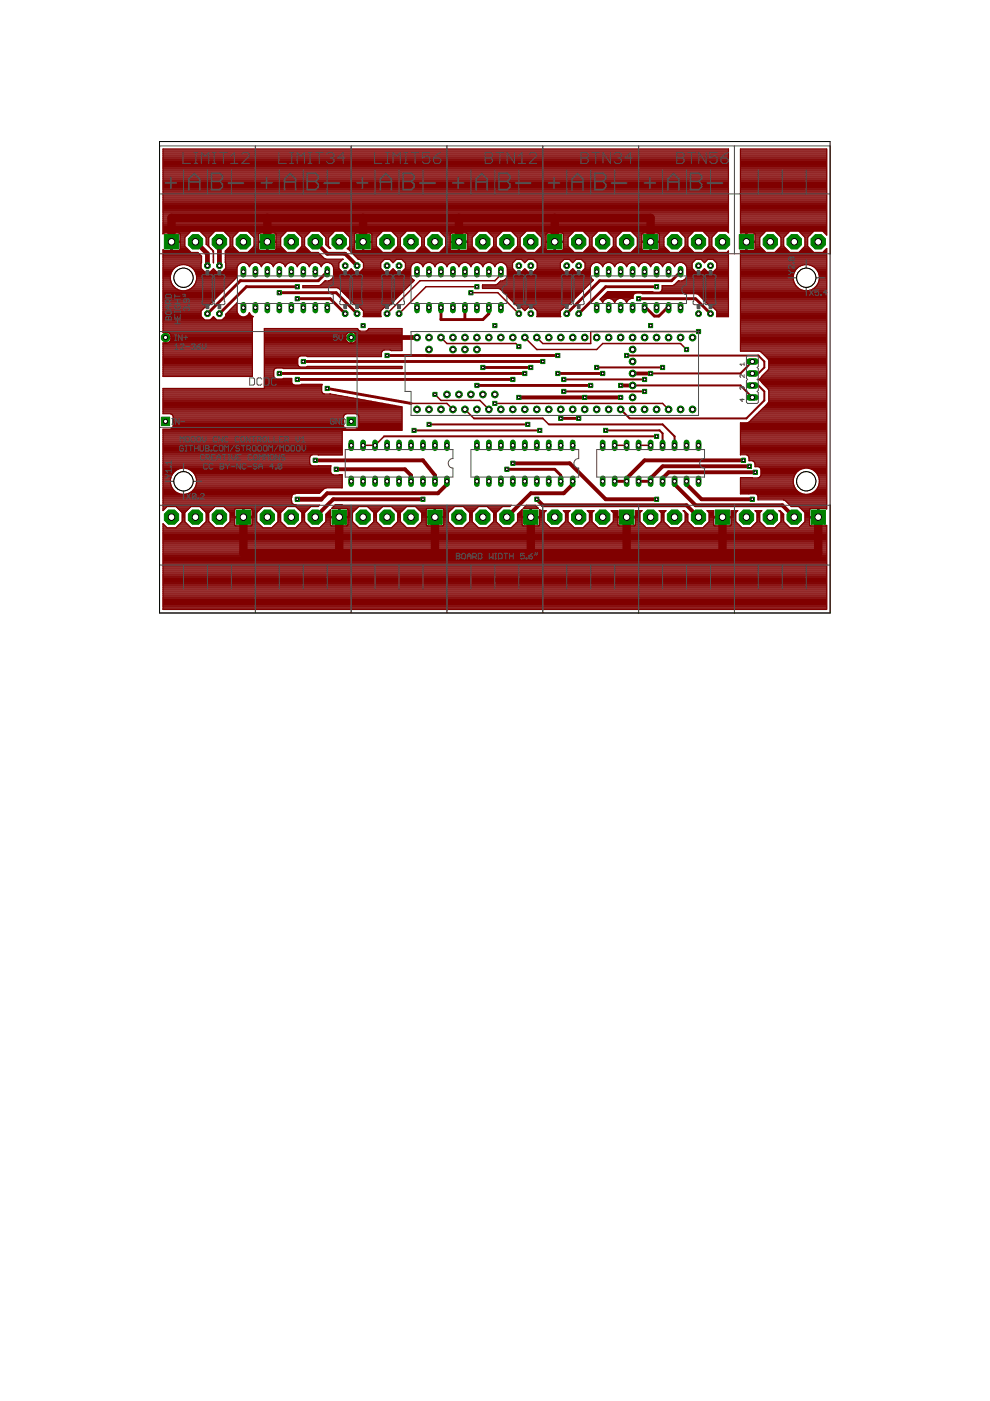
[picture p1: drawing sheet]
<svg xmlns="http://www.w3.org/2000/svg" width="210mm" height="297mm" viewBox="0 0 210 297" stroke-linecap="round" stroke-linejoin="round" font-family="sans-serif">
<g fill="none" stroke="#800000" stroke-width=".83">
<path d="M66.8 51.3l2.6 2.5h3.8l2.5 2.5M134.1 79.2h3.8M66.8 97.6h22.9l2.5 3.2v1.2M71.3 99.5h14.6l1.2 1.3v1.2M108.7 98.2h12.1l7.6 7.7h10.8M110 84.3h21.6M131.6 81.7h2.5M157.6 97.6h-20.9l-3.8 3.8v.6M158.9 98.9h-18.4l-2.6 2.5v.6M89.7 105.9h-19l-3.9 3.7M94.8 102v.7l-1.9 1.9h-23.5l-1.3 1.3M113.8 105.9l1.3 1.2h30.5l2.5 2.5"/>
<path d="M121.4 102v.7l-1.9 1.9h-7l-5 5M143 102v.7l4.5 4.4h18.4l2.5 2.5M145.6 102v.7l3.1 3.2h10.8M160.1 100.1h-18.3l-1.3 1.3v.6"/>
</g>
<g fill="none" stroke="#800000" stroke-width=".42">
<path d="M126.5 77.9h14M132.9 75.4h27.9l1.3 1.2v1.3l-1.3 1.3M159.5 76.6l-2.5 2.6h-19.1M81.4 92.5h57.8M87.8 91.2h26.6M91 90h20.9M100.5 88.7h14.6M116.4 90h24.1l2.5 2.5v1.9M119.5 83h17.2M119.5 80.5h17.2M128.4 91.2h11.4l.7 .7v2.5M134.1 81.7h22.9l2.5 2.6"/>
<path d="M160.8 81.7l1.3 1.3v1.9l-3.8 3.8h-24.8l-1.9-1.9"/>
</g>
<g fill="none" stroke="#800000" stroke-width=".61">
<path d="M69.4 57.6l-1.9 1.9h-16.5l-7 7M144 57.9l-1.6 1.6h-15.3l-6.9 7M59.2 62.1h12.1l4.4 4.4M59.2 79.2h52.1M63 60.8h-10.8l-5.7 5.7M63 63.3h7l2.9 2.9M64.3 76.6h50.8M82.1 75.4h36.2M90.4 75.4h.1M93.5 65.2v2.6h8.9l1.3-1.3v-1.3M98.6 65.2v2.6M101.7 75.4h-.1"/>
<path d="M102.4 77.9h10.1M118.9 79.2h8.9M135.4 63.3h12.1l3.1 3.2M136.7 65.2h.2l1.8 1.8h1l1.8-1.8h.3M139.2 60.8h-10.8l-5.7 5.7M63 80.5h45.7M69.4 82.4l17.7 3.1M101.1 81.7h24.1M107.5 99.5h10.1l1.3 1.3v1.2M118.9 88.7h3.8M130.3 102h2.6M135.4 102h2.5"/>
</g>
<path d="M41.4 51.3l2.6 2.5v2.5M46.5 51.3v5M74.5 71.6h13.9M63 105.9h5.1" fill="none" stroke="#800000" stroke-width="1"/>
<g fill="none" stroke="#800000" stroke-width=".32">
<path d="M106.2 57.6v.7l-1.3 1.2h-15.9l-6.9 7M144.3 57.6l-.3 .3M72.9 66.2l.3 .3M93.5 71.6l1.3 1.2h14.6l.6 .7M99.8 62.1h5.8l4.4 4.4M101.1 60.8h-10.8l-5.7 5.7M111.3 71.6l2.5 2.5h12.7l1.3-1.3h16.5l1.3 1.3M118.3 79.2h.6M148.1 70.3h-22.9v2.5h-10.1l-1.3-1.2M159.5 79.2h1.3M81.4 92.5l-1.9 1.9h-2.5M87.1 85.5h7.7l1.2 1.3"/>
<path d="M92.2 83.6l1.3 1.3h8.2l2 1.9M98.6 86.8l1.9 1.9M104.9 85.5h35.6l1.3 1.3M115.1 88.7l1.3 1.3M130.3 94.4h2.6M135.4 94.4h2.5M159.5 81.7h1.3"/>
</g>
<path d="M36.4 51.3v-5.1h101.5v5.1M56.7 46.2v5.1M77 46.2v5.1M97.3 46.2v5.1M117.6 46.2v5.1M51.6 109.6v7.7h121.9v-7.7M71.9 109.6v7.7M92.2 109.6v7.7M112.5 109.6v7.7M132.9 109.6v7.7M153.2 109.6v7.7" fill="none" stroke="#800000" stroke-width="1.8"/>
<g fill="none" stroke="#800000" stroke-width=".25">
<path d="M34.6 39.8h119.9M34.6 39.6h119.9M34.6 39.3h119.9M34.6 39.1h119.9M34.6 38.9h119.9M34.6 38.7h119.9M34.6 38.4h119.9M34.6 38.2h119.9M34.6 38h119.9M34.6 37.8h119.9M34.6 37.5h119.9M34.6 37.3h119.9"/>
<path d="M34.6 37.1h119.9M34.6 36.9h119.9M34.6 36.7h119.9M34.6 36.4h119.9M34.6 36.2h119.9M34.6 36h119.9M34.6 35.8h119.9M34.6 35.6h119.9M34.6 35.3h119.9M34.6 35.1h119.9M34.6 34.9h119.9M34.6 34.7h119.9"/>
<path d="M34.6 34.4h119.9M34.6 34.2h119.9M34.6 34h119.9M34.6 33.8h119.9M34.6 33.5h119.9M34.6 33.3h119.9M34.6 33.1h119.9M34.6 32.9h119.9M34.6 32.7h119.9M34.6 32.4h119.9M34.6 32.2h119.9M34.6 32h119.9"/>
<path d="M34.6 31.8h119.9M157 39.8h18.3M157 39.6h18.3M157 39.3h18.3M157 39.1h18.3M157 38.9h18.3M157 38.7h18.3M157 38.4h18.3M157 38.2h18.3M157 38h18.3M157 37.8h18.3M157 37.5h18.3"/>
<path d="M157 37.3h18.3M157 37.1h18.3M157 36.9h18.3M157 36.7h18.3M157 36.4h18.3M157 36.2h18.3M157 36h18.3M157 35.8h18.3M157 35.6h18.3M157 35.3h18.3M157 35.1h18.3M157 34.9h18.3"/>
<path d="M157 34.7h18.3M157 34.4h18.3M157 34.2h18.3M157 34h18.3M157 33.8h18.3M157 33.5h18.3M157 33.3h18.3M157 33.1h18.3M157 32.9h18.3M157 32.7h18.3M157 32.4h18.3M157 32.2h18.3"/>
<path d="M157 32h18.3M157 31.8h18.3M34.6 53.1h5.5M34.6 49.6l.2-.2h1.4v1.7h2l-.1-1.6-.2-.1h-1.4v3.7M34.6 53.6h7.4M34.6 60h1.7M34.6 59.8h1.7M34.6 59.5h1.6M34.6 59.3h1.6M34.6 59.1h1.5M34.6 58.9h1.5M34.6 58.7h1.5"/>
<path d="M34.6 58.4h1.6M34.6 58.2h1.6M34.6 58h1.7M34.6 57.8h1.7M34.6 57.6h1.9M34.6 57.3h2M34.6 57.1h2.2M34.6 56.9h2.4M34.6 56.7h2.6M34.6 56.4h3M34.6 56.2h3.5M34.6 56h8"/>
<path d="M34.6 55.8h8.1M34.6 55.5h8.1M34.6 55.3h8.1M34.6 55.1h8.1M34.6 54.9h8.1M34.6 54.7h8.1M34.6 54.4h8.1M34.6 54.2h8M34.6 54h7.8M34.6 53.8h7.6M34.6 53.3h5.7M34.6 49.6h.1"/>
<path d="M34.6 49.3h5.6M34.6 49.1h5.8M34.6 48.9h119.9M34.6 48.7h119.9M34.6 48.5h119.9M34.6 48.2h119.9M34.6 48h119.9M34.6 47.8h119.9M34.6 47.6h119.9M34.6 47.3h119.9M34.6 47.1h119.9M34.6 46.9h119.9"/>
<path d="M34.6 46.7h119.9M34.6 46.4h119.9M34.6 46.2h119.9M34.6 46h119.9M34.6 45.8h119.9M34.6 45.6h119.9M34.6 45.3h119.9M34.6 45.1h119.9M34.6 44.9h119.9M34.6 44.7h119.9M34.6 44.4h119.9M34.6 44.2h119.9"/>
<path d="M34.6 44h119.9M34.6 43.8h119.9M34.6 43.6h119.9M34.6 43.3h119.9M34.6 43.1h119.9M34.6 42.9h119.9M34.6 42.7h119.9M34.6 42.4h119.9M34.6 42.2h119.9M34.6 42h119.9M34.6 41.8h119.9M34.6 41.6h119.9"/>
<path d="M34.6 41.3h119.9M34.6 41.1h119.9M34.6 40.9h119.9M34.6 40.7h119.9M34.6 40.4h119.9M34.6 40.2h119.9M34.6 40h119.9M34.8 53.1l-.2-.1v17.5l.4-.1v1.1h1.3v-.2M36.2 53.1v-1.7h2v1.4l-.3 .3M36.2 52.9h.3M36.2 52.7h.3M36.2 52.4h.3"/>
<path d="M36.2 52.2h.3M36.2 52h.3M36.2 51.8h.3M36.2 51.5h.3M36.2 51.1h.3M36.2 50.9h.3M36.2 50.7h.3M36.2 50.4h.3M36.2 50.2h.3M36.2 50h.3M36.2 49.8h.3M36.2 49.6h.3"/>
<path d="M36.5 51.3h2.7M37.2 56.7a2.79 2.79 0 0 0-.4 4.1 2.79 2.79 0 0 0 4.2 0 2.79 2.79 0 0 0-.4-4.1M37.2 56.7a2.79 2.79 0 0 1 3.4 0M38.2 49.6h1.8M38.2 52.9h1.7M38.2 52.7h1.4M38.2 52.4h1.2M38.2 52.2h1M38.2 52h1M38.2 51.8h1M38.2 51.5h1M38.2 51.1h1"/>
<path d="M38.2 50.9h1M38.2 50.7h1M38.2 50.4h1M38.2 50.2h1.1M38.2 50h1.3M38.2 49.8h1.5M39.6 56.2h3M40.2 56.4h2.4M40.6 56.7h2M40.8 56.9h1.8M41 57.1h1.8M41.2 57.3h1.9"/>
<path d="M41.3 57.6h2M41.5 60h7.5M41.5 57.8h8.7M41.5 59.8h7.7M41.5 58h8.7M41.6 59.5h7.9M41.6 58.2h8.6M41.7 59.3h8M41.7 58.4h8.5M41.7 59.1h8.2M41.7 58.9h8.4M41.7 58.7h8.6"/>
<path d="M42 53.5l.7 .8-.1 2.6M42.5 49.1h3M42.6 56.9l.8 .8h1.1l.8-.7 .7 .7h1.1l.8-.8M42.7 49.3h2.6M42.9 49.6h2.1M43.2 49.8h1.6M43.4 50h1.2M43.6 50.2h.8M43.7 51.8v-1.5l-1.3-1.3h-1.9l-1.3 1.3v1.9l1.3 1.3M43.7 51.8h.6M43.7 51.5h.6M43.7 51.3h.6"/>
<path d="M43.7 51.1h.6M43.7 50.9h.6M43.7 50.7h.6M43.7 50.4h.6M43.7 51.8l1.3 1.3M43.9 52h.4M44.2 52.2h.1M44.3 52.2v-1.9l1.3-1.3h1.9l1.3 1.3v1.9M44.3 52.2l1 1v2.5M44.4 52.4h.1M44.6 52.7h.1M44.7 57.6h1.1"/>
<path d="M44.8 52.9h.1M44.9 57.3h.7M45 53.1h.2M45 53.1l.2 .5M45.1 57.1h.3M45.1 53.3h.2M45.2 53.6h.1M45.2 55.5h.1M45.2 55.3h.1M45.2 55.1h.1M45.2 54.9h.1M45.2 54.7h.1"/>
<path d="M45.2 54.4h.1M45.2 54.2h.1M45.2 54h.1M45.2 53.8h.1M45.2 53.6l.1 2.1M45.3 55.7h.1M47.2 57.6h3M47.4 57.3h2.8M47.6 49.1h3M47.7 57.1h2.5M47.8 53.6h19.7l1.2 1.2 .5 .1h3.5M47.8 55.5h24.3"/>
<path d="M47.8 55.3h24.5M47.8 55.1h24.7M47.8 54.9h21.2M47.8 54.7h20.8M47.8 54.4h20.6M47.8 54.2h20.4M47.8 54h20.1M47.8 53.8h19.9M47.8 53.3h2.7M47.8 49.3h2.5M47.9 56.9h2.3M47.9 56.7h2.4"/>
<path d="M47.9 56.4h2.5M47.9 56.2h2.6M47.9 56h2.8M47.9 55.8h3.2M47.9 55.8v1.1M47.9 53.1h2.3M48 49.6h2.1M48.1 52.9h1.9M48.2 49.8h1.7M48.3 52.7h1.5M48.5 50h1.2M48.5 52.4h1.1"/>
<path d="M48.7 50.2h.7M48.8 52.2h.6M48.8 52h.5M48.8 51.8h.5M48.8 51.5h.5M48.8 51.3h.5M48.8 51.1h.5M48.8 50.9h.5M48.8 50.7h.5M48.8 50.4h.5M48.8 52.2l-1 1 .1 2.6M49.3 52.2v-1.9l1.4-1.3h1.8l1.4 1.3v1.9"/>
<path d="M49.3 52.2l1.4 1.3M50.2 58.5l.1 .2M50.3 58.7l-6.4 6.5h-.5l-.8 .7v1.2l.8 .7h1.1l.8-.7 .7 .7h1.1l.8-.7v-.5M50.5 56.2a1.36 1.36 0 0 1 2.2 0M50.5 56.2l-.3 .5v1.8M52.2 55.8h1.4M52.5 56h.7M52.6 49.1h8.1M52.7 56.2h.3M52.7 53.3h7.9M52.7 56.2l.2 .4 .1-.4M52.8 56.4h.1"/>
<path d="M52.9 49.3h7.6M53 53.1h7.4M53 56.2a1.36 1.36 0 0 1 2.3 0M53.1 49.6h1.8M53.2 52.9h1.6M53.3 49.8h1.5M53.4 52.7h1.4M53.5 50h1.3M53.6 52.4h1.2M53.7 50.2h1.1M53.8 52.2h1M53.9 52h.9"/>
<path d="M53.9 51.8h.9M53.9 51.5h.9M53.9 51.3h2.7M53.9 51.1h.9M53.9 50.9h.9M53.9 50.7h.9M53.9 50.4h.9M53.9 52.2l-1.4 1.3M54.7 55.8h1.4M54.8 52.9v-1.5h3.7v1.5M54.8 52.9l.3 .2M55 56h.8"/>
<path d="M55.3 56.2h.3M55.3 56.2l.1 .4 .1-.4M55.4 56.4h.1M55.5 56.2a1.36 1.36 0 0 1 2.3 0M56.6 53.1v-3.7h-1.5l-.3 .3v1.4h3.7v-1.5l-.2-.2h-1.5v3.7M56.6 52.9h.2M56.6 52.7h.2M56.6 52.4h.2M56.6 52.2h.2M56.6 52h.2M56.6 51.8h.2M56.6 51.5h.2"/>
<path d="M56.6 51.1h.2M56.6 50.9h.2M56.6 50.7h.2M56.6 50.4h.2M56.6 50.2h.2M56.6 50h.2M56.6 49.8h.2M56.6 49.6h.2M56.8 51.3h2.7M57.2 55.8h1.5M57.6 56h.7M57.8 56.2h.3"/>
<path d="M57.8 56.2l.2 .4 .1-.4M57.9 56.4h.1M58.1 56.2a1.34 1.34 0 0 1 1.3-.6 1.34 1.34 0 0 1 1.1 1l.1-.4M58.5 49.6h1.8M58.5 52.9h1.7M58.5 52.9l-.2 .2M58.5 52.7h1.5M58.5 52.4h1.2M58.5 52.2h1M58.5 52h1M58.5 51.8h1M58.5 51.5h1"/>
<path d="M58.5 51.1h1M58.5 50.9h1M58.5 50.7h1M58.5 50.4h1M58.5 50.2h1.1M58.5 50h1.3M58.5 49.8h1.5M59.5 52.2v-1.9l1.3-1.3h1.9l1.3 1.3v1.9M59.5 52.2l1.3 1.3M59.8 55.8h1.4M60.1 56h.8M60.3 56.2h.3"/>
<path d="M60.5 56.4h.1M60.6 56.2a1.34 1.34 0 0 1 1.3-.6 1.34 1.34 0 0 1 1.1 1l.2-.4M62.3 55.8h1.5M62.7 56h.7M62.8 49.1h3M62.9 56.2h.3M62.9 53.3h2.8M63 56.4h.1M63 49.3h2.6M63.1 53.1h2.4M63.2 56.2a1.34 1.34 0 0 1 1.3-.6 1.34 1.34 0 0 1 1.1 1l.1-.4M63.2 49.6h2.1"/>
<path d="M63.3 52.9h2M63.5 49.8h1.6M63.6 52.7h1.4M63.7 50h1.2M63.8 52.4h1M63.9 50.2h.8M64 52.2h.6M64 52h.6M64 51.8h.6M64 51.5h.6M64 51.3h.6M64 51.1h.6"/>
<path d="M64 50.9h.6M64 50.7h.6M64 50.4h.6M64 52.2l-1.3 1.3M64.9 55.8h1.4M65.2 56h.7M65.4 56.2h.3M65.5 56.4h.1M65.7 56.2a1.34 1.34 0 0 1 1.3-.6 1.34 1.34 0 0 1 1.1 1 1.33 1.33 0 0 1 1.1-1 1.33 1.33 0 0 1 1.3 .6M67.4 55.8h1.4M67.7 56h.8M67.9 49.1h3"/>
<path d="M67.9 56.2h.4M68.1 56.4h.1M68.1 49.3h2.6M68.3 49.6h2.1M68.5 60h18.8M68.5 49.8h1.7M68.7 59.8h18.8M68.8 50h1.2M68.9 59.5h.2M69 50.2h.8M69.1 51.8h.6M69.1 51.5h.6"/>
<path d="M69.1 51.3h.6M69.1 51.1h.6M69.1 50.9h.6M69.1 50.7h.6M69.1 50.4h.6M69.2 52h.5M69.4 52.2h.3M69.6 52.4h.3M69.7 59.5h18.1M69.9 55.8h2M70.2 59.3h17.4M70.3 56h1.5"/>
<path d="M70.4 59.1h17M70.5 56.2h1.3M70.5 56.2l.2 .5v1.8M70.5 58.9h16.7M70.6 56.4h1.2M70.7 58.7h16.4M70.7 56.7h1.1M70.7 58.4h16.4M70.7 58.2h16.4M70.7 58h16.4M70.7 57.8h16.4M70.7 57.6h1.8"/>
<path d="M70.7 57.3h1.6M70.7 57.1h1.4M70.7 56.9h1.1M70.7 58.5a1.33 1.33 0 0 1-1.7 1l-.9 .9-.4 .2h-3.5v.4h7.3l.4 .2 3.9 4h.5l.8 .7-.1 1.2h3.8l-.1-1.2 .8-.7h.7l5.7-5.8-.6-.4-.2-.5M71.8 56.9l.8 .8h1.1l.8-.7 .7 .7h1.1l.8-.8M72.6 55l-.8 .8v1.1M73 49.1h8M73.2 49.3h7.6M73.4 49.6h1.8M73.6 49.8h1.5M73.7 52.7h1.4M73.9 50h1.2"/>
<path d="M73.9 57.6h1.1M73.9 52.9h1.3M73.9 52.4h1.2M74.1 50.2h1M74.1 53.1h6.6M74.1 57.3h.7M74.1 52.2h1M74.2 52.2v-1.9l-1.3-1.3h-1.9l-1.3 1.3v1.9l.4 .5h-.3l-.7-.8v-1.6l-1.3-1.3h-1.9l-1.3 1.3v1.9l1.3 1.3M74.2 52h.9M74.2 51.8h.9M74.2 51.5h.9M74.2 51.3h2.7"/>
<path d="M74.2 51.1h.9M74.2 50.9h.9M74.2 50.7h.9M74.2 50.4h.9M74.2 52.2l-.6 .5 2.4 2.3h.3l.8 .8M74.3 57.1h.3M74.3 53.3h6.6M74.5 53.6h80M74.8 53.8h79.7M75 54h79.5M75.2 52.9l-.1-1.5h3.7v1.5M75.2 52.9l.2 .2"/>
<path d="M75.2 54.2h79.3M75.4 54.4h79.1M75.6 54.7h78.9M75.9 54.9h78.6M76.4 55.1h5M76.4 57.6h5M76.6 55.3h4.6M76.6 57.3h4.6M76.8 55.5h4.2M76.9 53.1v-3.7h-1.5l-.3 .3v1.4h3.7v-1.5l-.3-.2h-1.4v3.7M76.9 57.1h4M76.9 52.9h.2"/>
<path d="M76.9 52.7h.2M76.9 52.4h.2M76.9 52.2h.2M76.9 52h.2M76.9 51.8h.2M76.9 51.5h.2M76.9 51.1h.2M76.9 50.9h.2M76.9 50.7h.2M76.9 50.4h.2M76.9 50.2h.2M76.9 50h.2"/>
<path d="M76.9 49.8h.2M76.9 49.6h.2M77.1 56.9h3.6M77.1 56.7h3.6M77.1 56.4h3.6M77.1 56.2h3.6M77.1 56h3.6M77.1 55.8h3.6M77.1 55.8v1.1M77.1 51.3h2.7M78.8 49.6h1.8M78.8 52.9h1.7"/>
<path d="M78.8 52.9l-.3 .2M78.8 52.7h1.5M78.8 52.4h1.3M78.8 52.2h1M78.8 52h1M78.8 51.8h1M78.8 51.5h1M78.8 51.1h1M78.8 50.9h1M78.8 50.7h1M78.8 50.4h1M78.8 50.2h1.1"/>
<path d="M78.8 50h1.3M78.8 49.8h1.6M79.8 52.2v-1.9l1.3-1.3h1.9l1.3 1.3v1.9M79.8 52.2l1.3 1.3M80.7 55.8v1.1M80.7 55.8l.8-.8h1.1l.7 .7 .8-.7h1.1l.8 .8v1.1M80.7 56.9l.8 .8h1.1l.7-.7 .8 .7h1.1l.8-.8M82.7 55.1h1.2M82.8 57.6h1.1M83 55.3h.7M83 57.3h.7M83.1 49.1h3"/>
<path d="M83.2 55.5h.3M83.2 57.1h.3M83.2 53.3h2.8M83.3 49.3h2.6M83.4 53.1h2.4M83.6 49.6h2.1M83.7 52.9h1.9M83.8 49.8h1.6M83.9 52.7h1.4M84 50h1.2M84.1 52.4h1M84.2 50.2h.8"/>
<path d="M84.3 52.2h.6M84.3 52h.6M84.3 51.8h.6M84.3 51.5h.6M84.3 51.3h.6M84.3 51.1h.6M84.3 50.9h.6M84.3 50.7h.6M84.3 50.4h.6M84.3 52.2l-1.3 1.3M84.9 52.2v-1.9l1.3-1.3h1.9l1.3 1.3v1.9l-1.3 1.3M84.9 52.2l1.3 1.3"/>
<path d="M85.3 55.1h24M85.3 57.6h1.8M85.5 55.3h23.6M85.5 57.3h1.6M85.7 55.5h23.2M85.7 57.1h1.4M85.9 55.8h2M86 56.9h1.1M86 56.7h1.1M86 56.4h1.2M86 56.2h1.3M86 56h1.5"/>
<path d="M88.2 49.1h3M88.3 53.3h2.8M88.4 49.3h2.6M88.5 53.1h2.4M88.6 49.6h2.1M88.7 52.9h2M88.9 49.8h1.6M88.9 52.7h1.5M89 55.8h1.4M89.1 50h1.2M89.2 52.4h1M89.3 50.2h.8"/>
<path d="M89.3 56h.8M89.4 52.2h.6M89.4 52h.6M89.4 51.8h.6M89.4 51.5h.6M89.4 51.3h.6M89.4 51.1h.6M89.4 50.9h.6M89.4 50.7h.6M89.4 50.4h.6M89.5 56.2h.3M89.6 56.4h.1"/>
<path d="M90 52.2v-1.9l1.3-1.3h1.9l1.3 1.3v1.9l-1.3 1.3M90 52.2l1.3 1.3M91.5 55.8h1.4M91.9 56h.7M92.1 56.2h.3M92.1 56.2a1.34 1.34 0 0 0-1.3-.6 1.34 1.34 0 0 0-1.1 1 1.34 1.34 0 0 0-1.4-1 1.34 1.34 0 0 0-1.2 1.1v1.8M92.1 56.2l.1 .4a1.34 1.34 0 0 1 1.1-1 1.34 1.34 0 0 1 1.3 .6M92.2 56.4h.1M93.3 49.1h8M93.4 53.3h7.9M93.5 49.3h7.6M93.6 53.1h7.4"/>
<path d="M93.7 49.6h1.8M93.8 52.9h1.7M93.9 49.8h1.6M94 52.7h1.5M94 55.8h1.5M94.1 50h1.4M94.3 52.4h1.2M94.4 50.2h1.1M94.4 56h.7M94.5 52.2h1M94.5 52h1M94.5 51.8h1"/>
<path d="M94.5 51.5h1M94.5 51.3h2.7M94.5 51.1h1M94.5 50.9h1M94.5 50.7h1M94.5 50.4h1M94.6 56.2h.3M94.6 56.2l.2 .4a1.34 1.34 0 0 1 1.1-1 1.34 1.34 0 0 1 1.3 .6M94.7 56.4h.1M95.5 52.9v-1.5h3.7l-.1 1.5M95.5 52.9l.2 .2M96.6 55.8h1.4"/>
<path d="M96.9 56h.8M97.2 56.2h.3M97.2 53.1v-3.7h-1.5l-.2 .3v1.4h3.7l-.1-1.5-.2-.2h-1.5v3.7M97.2 52.9h.2M97.2 52.7h.2M97.2 52.4h.2M97.2 52.2h.2M97.2 52h.2M97.2 51.8h.2M97.2 51.5h.2M97.2 51.1h.2M97.2 50.9h.2"/>
<path d="M97.2 50.7h.2M97.2 50.4h.2M97.2 50.2h.2M97.2 50h.2M97.2 49.8h.2M97.2 49.6h.2M97.2 56.2l.1 .4a1.34 1.34 0 0 1 1.1-1 1.34 1.34 0 0 1 1.3 .6M97.3 56.4h.1M97.4 51.3h2.7M99.1 49.6h1.8M99.1 55.8h1.5M99.1 52.9h1.7"/>
<path d="M99.1 52.9l-.2 .2M99.2 52.7h1.4M99.2 52.4h1.2M99.2 52.2h.9M99.2 52h.9M99.2 51.8h.9M99.2 51.5h.9M99.2 51.1h.9M99.2 50.9h.9M99.2 50.7h.9M99.2 50.4h.9M99.2 50.2h1"/>
<path d="M99.2 50h1.3M99.2 49.8h1.5M99.5 56h.7M99.7 56.2h.3M99.7 56.2l.1 .4 .2-.4M99.8 56.4h.1M100 56.2a1.37 1.37 0 0 1 2.3 0M100.1 52.2v-1.9l1.4-1.3h1.8l1.3 1.3v1.9M100.1 52.2l1.4 1.3M101.7 55.8h1.4M102 56h.8M102.2 56.2h.3"/>
<path d="M102.3 56.2l.1 .4 .1-.4M102.3 56.4h.1M102.5 56.2a1.37 1.37 0 0 1 2.3 0M103.4 49.1h3M103.5 53.3h2.8M103.7 49.3h2.5M103.7 53.1h2.4M103.9 49.6h2.1M104 52.9h1.9M104.1 49.8h1.6M104.2 52.7h1.5M104.2 55.8h1.4"/>
<path d="M104.3 50h1.2M104.4 52.4h1.1M104.5 56h.8M104.5 50.2h.8M104.6 52.2h.6M104.6 52h.6M104.6 51.8h.6M104.6 51.5h.6M104.6 51.3h.6M104.6 51.1h.6M104.6 50.9h.6M104.6 50.7h.6"/>
<path d="M104.6 50.4h.6M104.6 52.2l-1.3 1.3M104.8 56.2h.3M104.8 56.2l.1 .4 .2-.4M104.9 56.4h.1M105.1 56.2a1.36 1.36 0 0 1 2.2 0M105.2 52.2v-1.9l1.3-1.3h1.9l1.3 1.3v1.9M105.2 52.2l1.3 1.3M105.7 60h19.5M105.9 59.8h19.5M106.5 59.5h19.1M106.7 55.8h2"/>
<path d="M107 59.3h18.7M107.1 56h1.6M107.2 59.1h18.3M107.3 56.2h1.4M107.3 56.2l.2 .5v1.8M107.4 58.9h17.9M107.4 56.4h1.3M107.5 58.7h17.7M107.5 56.7h1.2M107.5 58.4h17.7M107.5 58.2h17.7M107.5 58h17.7"/>
<path d="M107.5 57.8h17.7M107.5 57.6h1.8M107.5 57.3h1.6M107.5 57.1h1.4M107.5 56.9h1.2M107.5 58.5a1.35 1.35 0 0 1-1.4 1.1l-1 .8M108.5 49.1h3M108.6 53.3h2.8M108.7 55.8l.8-.8h1.1l.7 .7 .7-.7h1.1l.8 .8v1.1M108.7 56.9l.8 .8h1.1l.7-.7 .7 .7h1.1l.8-.8M108.7 55.8v1.1M108.7 49.3h2.6"/>
<path d="M108.8 53.1h2.4M108.9 49.6h2.2M109.1 52.9h1.9M109.2 49.8h1.6M109.3 52.7h1.4M109.4 50h1.2M109.5 52.4h1M109.6 50.2h.8M109.7 52.2h.6M109.7 52h.6M109.7 51.8h.6M109.7 51.5h.6"/>
<path d="M109.7 51.3h.6M109.7 51.1h.6M109.7 50.9h.6M109.7 50.7h.6M109.7 50.4h.6M109.7 52.2l-1.3 1.3M110.7 55.1h1.2M110.7 57.6h1.1M110.9 55.3h.8M110.9 57.3h.7M111.1 55.5h.3M111.1 57.1h.3"/>
<path d="M113.2 55.1h6.3M113.2 57.6h6.3M113.4 55.3h5.9M113.5 57.3h5.8M113.6 49.1h8.1M113.7 55.5h5.3M113.7 53.3h7.9M113.7 57.1h5.3M113.8 49.3h7.6M113.9 55.8h4.9M113.9 53.1h7.4M113.9 56.9h4.9"/>
<path d="M113.9 56.7h4.9M113.9 56.4h4.9M113.9 56.2h4.9M113.9 56h4.9M114 49.6h1.8M114.1 52.9h1.7M114.3 49.8h1.5M114.3 52.7h1.5M114.5 50h1.3M114.6 52.4h1.2M114.7 50.2h1.1M114.8 52.2h1"/>
<path d="M114.8 52.2v-1.9l-1.3-1.3h-1.9l-1.3 1.3v1.9l1.3 1.3M114.8 52h1M114.8 51.8h1M114.8 51.5h1M114.8 51.3h2.7M114.8 51.1h1M114.8 50.9h1M114.8 50.7h1M114.8 50.4h1M114.8 52.2l-1.3 1.3M116.1 53.1l-.3-.3v-1.4h3.7v1.4l-.3 .3M117.5 53.1v-3.7h-1.4l-.3 .3v1.4h3.7l-.1-1.5-.2-.2h-1.4v3.7"/>
<path d="M117.5 52.9h.3M117.5 52.7h.3M117.5 52.4h.3M117.5 52.2h.3M117.5 52h.3M117.5 51.8h.3M117.5 51.5h.3M117.5 51.1h.3M117.5 50.9h.3M117.5 50.7h.3M117.5 50.4h.3M117.5 50.2h.3"/>
<path d="M117.5 50h.3M117.5 49.8h.3M117.5 49.6h.3M117.8 51.3h2.6M118.8 56.9l.8 .8h1.1l.7-.7 .8 .7h1.1l.8-.8M119.4 49.6h1.8M119.5 52.9h1.6M119.5 52.7h1.4M119.5 52.4h1.2M119.5 52.2h1M119.5 52h.9M119.5 51.8h.9"/>
<path d="M119.5 51.5h.9M119.5 51.1h.9M119.5 50.9h.9M119.5 50.7h.9M119.5 50.4h.9M119.5 50.2h1M119.5 50h1.3M119.5 49.8h1.5M120.8 55.1h1.2M120.9 57.6h1.1M121.1 55.3h.7M121.1 57.3h.7"/>
<path d="M121.3 55.5h.3M121.3 57.1h.3M121.8 53.5l-1.4-1.3v-1.9l1.4-1.3h1.8l1.4 1.3v1.9l-1.4 1.3M123.4 55.1h24M123.4 57.6h1.8M123.6 55.3h23.6M123.6 57.3h1.6M123.7 49.1h3M123.8 55.5h23.2M123.8 53.3h2.8M123.8 57.1h1.4M124 49.3h2.5"/>
<path d="M124 55.8h2M124.1 53.1h2.3M124.1 56.9h1.1M124.1 56.7h1.1M124.1 56.4h1.2M124.1 56.2h1.3M124.1 56h1.5M124.1 55.8l-.8-.8h-1.1l-.8 .7-.7-.7h-1.1l-.8 .8v1.1M124.1 55.8v1.1M124.2 49.6h2.1M124.3 52.9h1.9M124.4 49.8h1.7"/>
<path d="M124.5 52.7h1.5M124.6 50h1.3M124.7 52.4h1.1M124.9 50.2h.7M124.9 52.2h.6M125 52h.5M125 51.8h.5M125 51.5h.5M125 51.3h.5M125 51.1h.5M125 50.9h.5M125 50.7h.5"/>
<path d="M125 50.4h.5M125.2 58.5l.2 .5 .4 .4-5.8 5.8h-.4l-.8 .7 .1 1.2h-5.1l.1-1.2-.8-.7h-1.1l-.7 .7-.7-.7h-.7l-3.8-3.9-.4-.1h-3.4v-.8h22.5M125.5 52.2v-1.9l1.4-1.3h1.8l1.3 1.3v1.9M125.5 52.2l1.4 1.3M127.1 55.8h1.4M127.4 56h.8M127.6 56.2h.3M127.7 56.2l.1 .4a1.34 1.34 0 0 1 1.1-1 1.34 1.34 0 0 1 1.3 .6M127.7 56.2a1.38 1.38 0 0 0-1.5-.6 1.38 1.38 0 0 0-1 1.1v1.8M127.7 56.4h.1M128.8 49.1h3M128.9 53.3h2.8"/>
<path d="M129.1 49.3h2.5M129.1 53.1h2.4M129.3 49.6h2.1M129.3 52.9h2M129.5 49.8h1.6M129.6 52.7h1.5M129.6 55.8h1.4M129.7 50h1.2M129.8 52.4h1M129.9 50.2h.8M129.9 56h.8M130 52.2h.6"/>
<path d="M130 52h.6M130 51.8h.6M130 51.5h.6M130 51.3h.6M130 51.1h.6M130 50.9h.6M130 50.7h.6M130 50.4h.6M130 52.2l-1.3 1.3M130.2 56.2h.3M130.2 56.2l.1 .4 .2-.4M130.3 56.4h.1"/>
<path d="M130.5 56.2a1.36 1.36 0 0 1 2.2 0M130.6 52.2v-1.9l1.3-1.3h1.9l1.3 1.3v1.9M130.6 52.2l1.3 1.3M132.1 55.8h1.5M132.5 56h.7M132.7 56.2h.3M132.7 56.2l.2 .4 .1-.4M132.8 56.4h.1M133 56.2a1.36 1.36 0 0 1 2.3 0M133.9 49.1h8.1M134 53.3h7.9M134.1 49.3h7.7"/>
<path d="M134.2 53.1h7.5M134.3 49.6h1.8M134.4 52.9h1.7M134.6 49.8h1.5M134.7 52.7h1.4M134.7 55.8h1.4M134.8 50h1.3M134.9 52.4h1.2M135 50.2h1.1M135 56h.8M135.1 52.2h1M135.1 52h1"/>
<path d="M135.1 51.8h1M135.1 51.5h1M135.1 51.3h2.7M135.1 51.1h1M135.1 50.9h1M135.1 50.7h1M135.1 50.4h1M135.1 52.2l-1.3 1.3M135.3 56.2h.3M135.3 56.2l.1 .4 .1-.4M135.4 56.4h.1M135.5 56.2a1.36 1.36 0 0 1 2.3 0"/>
<path d="M136.1 52.9v-1.5h3.7v1.5M136.1 52.9l.3 .2M137.2 55.8h1.5M137.6 56h.7M137.8 56.2h.3M137.8 53.1v-3.7h-1.4l-.3 .3v1.4h3.7v-1.5l-.3-.2h-1.4v3.7M137.8 52.9h.3M137.8 52.7h.3M137.8 52.4h.3M137.8 52.2h.3M137.8 52h.3M137.8 51.8h.3"/>
<path d="M137.8 51.5h.3M137.8 51.1h.3M137.8 50.9h.3M137.8 50.7h.3M137.8 50.4h.3M137.8 50.2h.3M137.8 50h.3M137.8 49.8h.3M137.8 49.6h.3M137.8 56.2l.1 .4 .2-.4M137.9 56.4h.1M138.1 51.3h2.7"/>
<path d="M138.1 56.2a1.36 1.36 0 0 1 2.3 0M139.7 49.6h1.8M139.8 55.8h1.4M139.8 52.9h1.6M139.8 52.9l-.3 .2M139.8 52.7h1.4M139.8 52.4h1.2M139.8 52.2h1M139.8 52h1M139.8 51.8h1M139.8 51.5h1M139.8 51.1h1"/>
<path d="M139.8 50.9h1M139.8 50.7h1M139.8 50.4h1M139.8 50.2h1.1M139.8 50h1.3M139.8 49.8h1.5M140.1 56h.7M140.3 56.2h.3M140.4 56.2l.1 .4 .1-.4M140.4 56.4h.1M140.6 56.2a1.34 1.34 0 0 1 1.3-.6 1.34 1.34 0 0 1 1.1 1l.2-.4M140.8 52.2v-1.9l1.3-1.3h1.9l1.3 1.3v1.9"/>
<path d="M140.8 52.2l1.3 1.3M142.3 55.8h1.4M142.6 56h.8M142.9 56.2h.3M143 56.4h.1M143.2 56.2a1.36 1.36 0 0 1 1.4-.6 1.36 1.36 0 0 1 1 1.1v1.8M143.4 60h11.1M143.6 59.8h10.9M143.8 59.5h.2M144.1 49.1h3M144.1 53.3h2.9M144.3 49.3h2.5"/>
<path d="M144.4 53.1h2.3M144.5 49.6h2.1M144.6 59.5h9.9M144.6 52.9h1.9M144.7 49.8h1.7M144.8 52.7h1.5M144.8 55.8h2M144.9 50h1.3M145 52.4h1.1M145.1 59.3h9.4M145.2 50.2h.7M145.2 56h1.5"/>
<path d="M145.3 52.2h.6M145.3 52h.5M145.3 51.8h.5M145.3 51.5h.5M145.3 51.3h.5M145.3 51.1h.5M145.3 50.9h.5M145.3 50.7h.5M145.3 50.4h.5M145.3 52.2l-1.3 1.3M145.3 59.1h9.2M145.4 56.2h1.3"/>
<path d="M145.5 58.9h9M145.5 56.4h1.2M145.6 58.7h8.9M145.6 56.7h1.1M145.6 58.4h8.9M145.6 58.2h8.9M145.6 58h8.9M145.6 57.8h8.9M145.6 57.6h1.8M145.6 57.3h1.6M145.6 57.1h1.4M145.6 56.9h1.1"/>
<path d="M145.6 58.5a1.33 1.33 0 0 1-1.7 1l-.9 .9-.4 .2h-2.2v.8l-.6 .6h-1.2l-.3-.2h-9.5l-1.6 1.7 .6 .7a1.34 1.34 0 0 1 1.3-1 1.34 1.34 0 0 1 1.2 1 1.34 1.34 0 0 1 1.3-1 1.34 1.34 0 0 1 1.3 1 1.28 1.28 0 0 1 1.3-.9l.1-.8 .5-.4 1.5 .2h11.4l.4 .1M146.7 55.8l.8-.8h1.2l.7 .7 .7-.7h1.1l.8 .8M146.7 56.9l.8 .8h1.2l.7-.7 .7 .7h1.1l.8-.8M146.7 55.8v1.1M148.8 55.1h1.2M148.8 57.6h1.1M149 55.3h.8M149 57.3h.7M149.1 49.1h3M149.2 55.5h.3M149.2 57.1h.3M149.2 53.3h2.8"/>
<path d="M149.4 49.3h2.5M149.5 53.1h2.3M149.6 49.6h2.1M149.7 52.9h1.9M149.8 49.8h1.7M149.9 52.7h1.5M150 50h1.2M150.1 52.4h1.1M150.2 50.2h.8M150.3 52.2v-1.9l-1.3-1.3h-1.8l-1.4 1.3v1.9l1.4 1.3M150.3 52.2h.6M150.3 52h.6"/>
<path d="M150.3 51.8h.6M150.3 51.5h.6M150.3 51.3h.6M150.3 51.1h.6M150.3 50.9h.6M150.3 50.7h.6M150.3 50.4h.6M150.3 52.2l-1.3 1.3M151.3 55.1h3.2M151.3 57.6h3.2M151.5 55.3h3M151.6 57.3h2.9"/>
<path d="M151.7 55.5h2.8M151.8 57.1h2.7M152 56.9h2.5M152 56.7h2.5M152 56.4h2.5M152 56.2h2.5M152 56h2.5M152 55.8h2.5M152 55.8v1.1M154.1 53.5l.4-.3v13.9h-2.6l.1-1.2-.8-.7h-.4l-2.7-2.8M154.2 49.1h.3M154.3 53.3h.2"/>
<path d="M154.4 49.3h.1M154.5 49.3v-17.7h-119.9v18M154.5 49.3l-.4-.3h-1.9l-1.3 1.3v1.9l1.3 1.3M157 53.6h18.3M157 60h11.4M157 59.8h11.3M157 59.5h11.3M157 59.3h11.2M157 59.1h11.2M157 58.9h11.2M157 58.7h11.2M157 58.4h11.2"/>
<path d="M157 58.2h11.3M157 58h11.3M157 57.8h11.4M157 57.6h11.5M157 57.3h11.7M157 57.1h11.8M157 56.9h12M157 56.7h12.2M157 56.4h12.7M157 56.2h13.2M157 56h18.3M157 55.8h18.3"/>
<path d="M157 55.5h18.3M157 55.3h18.3M157 55.1h18.3M157 54.9h18.3M157 54.7h18.3M157 54.4h18.3M157 54.2h18.3M157 54h18.3M157 53.8h18.3M157 53.3h5.2M157 49.3h5.1M157 49.1h5.3"/>
<path d="M157 48.9h18.3M157 48.7h18.3M157 48.5h18.3M157 48.2h18.3M157 48h18.3M157 47.8h18.3M157 47.6h18.3M157 47.3h18.3M157 47.1h18.3M157 46.9h18.3M157 46.7h18.3M157 46.4h18.3"/>
<path d="M157 46.2h18.3M157 46h18.3M157 45.8h18.3M157 45.6h18.3M157 45.3h18.3M157 45.1h18.3M157 44.9h18.3M157 44.7h18.3M157 44.4h18.3M157 44.2h18.3M157 44h18.3M157 43.8h18.3"/>
<path d="M157 43.6h18.3M157 43.3h18.3M157 43.1h18.3M157 42.9h18.3M157 42.7h18.3M157 42.4h18.3M157 42.2h18.3M157 42h18.3M157 41.8h18.3M157 41.6h18.3M157 41.3h18.3M157 41.1h18.3"/>
<path d="M157 40.9h18.3M157 40.7h18.3M157 40.4h18.3M157 40.2h18.3M157 40h18.3M158.1 52.9h.3M158.1 52.7h.3M158.1 52.4h.3M158.1 52.2h.3M158.1 52h.3M158.1 51.8h.3M158.1 51.5h.3"/>
<path d="M158.1 51.1h.3M158.1 50.9h.3M158.1 50.7h.3M158.1 50.4h.3M158.1 50.2h.3M158.1 50h.3M158.1 49.8h.3M158.1 49.6h.3M158.4 51.3h2.7M160 49.6h1.8M160.1 52.9v-1.5h-2v1.7M160.1 52.9l-.3 .2"/>
<path d="M160.1 52.9h1.7M160.1 52.7h1.4M160.1 52.4h1.2M160.1 52.2h1M160.1 52h1M160.1 51.8h1M160.1 51.5h1M160.1 51.1h1M160.1 50.9h1M160.1 50.7h1M160.1 50.4h1M160.1 50.2h1.1"/>
<path d="M160.1 50h1.3M160.1 49.8h1.5M161.1 52.2v-1.9l1.3-1.3h1.9l1.3 1.3v1.9M161.1 52.2l1.3 1.3M162 53.1h-5v21.3h18.3M164.4 49.1h3M164.5 53.3h2.8M164.6 49.3h2.6M164.7 53.1h2.3M164.8 49.6h2.1M164.9 52.9h1.9M165 49.8h1.7"/>
<path d="M165.1 52.7h1.5M165.3 50h1.2M165.4 52.4h1M165.5 50.2h.8M165.6 52.2h.6M165.6 52.2l-1.3 1.3M165.6 52h.6M165.6 51.8h.6M165.6 51.5h.6M165.6 51.3h.6M165.6 51.1h.6M165.6 50.9h.6"/>
<path d="M165.6 50.7h.6M165.6 50.4h.6M166.2 52.2v-1.9l1.3-1.3h1.9l1.3 1.3v1.9l-1.3 1.3M166.2 52.2l1.3 1.3M169.2 56.7a2.79 2.79 0 0 0-.3 4.1 2.79 2.79 0 0 0 4.1 0 2.79 2.79 0 0 0-.3-4.1M169.2 56.7a2.81 2.81 0 0 1 3.5 0M169.5 49.1h2.9M169.5 53.3h2.9M169.7 49.3h2.5M169.8 53.1h2.3M169.9 49.6h2.1M170 52.9h1.9"/>
<path d="M170.1 49.8h1.7M170.2 52.7h1.5M170.3 50h1.3M170.4 52.4h1.1M170.6 50.2h.7M170.6 52.2h.6M170.7 52h.5M170.7 51.8h.5M170.7 51.5h.5M170.7 51.3h.5M170.7 51.1h.5M170.7 50.9h.5"/>
<path d="M170.7 50.7h.5M170.7 50.4h.5M171.2 52.2v-1.9l1.4-1.3h1.8l.9 .8v-18.2h-18.3v17.8h1.1v1.7h2v-1.4l-.3-.3h-1.4v3.7M171.2 52.2l1.4 1.3M171.7 56.2h3.6M172.3 56.4h3M172.6 56.7h2.7M172.9 56.9h2.4M173.1 57.1h2.2M173.2 57.3h2.1M173.4 57.6h1.9M173.5 60h1.8"/>
<path d="M173.5 57.8h1.8M173.6 59.8h1.7M173.6 58h1.7M173.6 59.5h1.7M173.6 58.2h1.7M173.7 59.3h1.6M173.7 58.4h1.6M173.7 59.1h1.6M173.7 58.9h1.6M173.7 58.7h1.6M174.4 53.5l.9-.8v55.2l-.3-.1h-1.4v1.7h-2l.1-1.6 .2-.1h1.5v3.7M174.5 49.1h.8"/>
<path d="M174.6 53.3h.7M174.8 49.3h.5M174.8 53.1h.5M175 49.6h.3M175.1 52.9h.2M175.2 49.8h.1M34.6 74.4h18.9M34.6 70.2h18.9M34.6 74.2h18.9M34.6 79.8h18.9M34.6 79.5h18.9M34.6 79.3h18.9"/>
<path d="M34.6 79.1h18.9M34.6 78.9h18.9M34.6 78.7h18.9M34.6 78.4h18.9M34.6 78.2h18.9M34.6 78h18.9M34.6 77.8h18.9M34.6 77.5h18.9M34.6 77.3h18.9M34.6 77.1h18.9M34.6 76.9h18.9M34.6 76.6h18.9"/>
<path d="M34.6 76.4h18.9M34.6 76.2h18.9M34.6 76h18.9M34.6 75.8h18.9M34.6 75.5h18.9M34.6 75.3h18.9M34.6 75.1h18.9M34.6 74.9h18.9M34.6 74.7h18.9M34.6 74h18.9M34.6 73.8h18.9M34.6 73.5h18.9"/>
<path d="M34.6 73.3h18.9M34.6 73.1h18.9M34.6 72.9h18.9M34.6 70.4h.1M34.6 70h18.9M34.6 69.8h18.9M34.6 69.6h18.9M34.6 69.3h18.9M34.6 69.1h18.9M34.6 68.9h18.9M34.6 68.7h18.9M34.6 68.4h18.9"/>
<path d="M34.6 68.2h18.9M34.6 68h18.9M34.6 67.8h8.7M34.6 67.5h8.5M34.6 67.3h8.3M34.6 67.1h8.1M34.6 66.9h8M34.6 66.7h8M34.6 66.4h8M34.6 66.2h8M34.6 66h8M34.6 65.8h8.2"/>
<path d="M34.6 65.6h8.4M34.6 65.3h8.6M34.6 65.1h9.3M34.6 64.9h9.5M34.6 64.7h9.7M34.6 64.4h10M34.6 64.2h10.2M34.6 64h10.4M34.6 63.8h10.6M34.6 63.5h10.9M34.6 63.3h11.1M34.6 63.1h11.3"/>
<path d="M34.6 62.9h11.5M34.6 62.7h11.8M34.6 62.4h12M34.6 62.2h12.2M34.6 62h12.4M34.6 61.8h12.6M34.6 61.6h3.6M34.6 61.3h3M34.6 61.1h2.6M34.6 60.9h2.4M34.6 60.7h2.2M34.6 60.4h2"/>
<path d="M34.6 60.2h1.9M35 72.6h.2M35 72.4h.2M35 72.2h.2M35 72h.2M35 71.8h.2M35 71.3h.2M35 71.1h.2M35 70.9h.2M35 70.7h.2M35 70.4h.2M35.2 71.5h18.3"/>
<path d="M35.5 70.4h18M35.6 72.6h17.9M35.9 70.7h17.6M36 72.4h17.5M36.1 70.9h17.4M36.1 72.2h17.4M36.2 71.1h17.3M36.2 71.1l.1 .2M36.2 72h17.3M36.3 71.3h17.2M36.3 71.8h17.2M39.6 61.6h7.9"/>
<path d="M40.2 61.3h7.5M40.6 61.1h7.3M40.8 60.9h7.3M41 60.7h7.3M41.2 60.4h7.4M41.3 60.2h7.5M44.6 67.8h1.3M44.8 67.5h.9M45.1 67.3h.3M47.2 67.8h6.3M47.4 67.5h6.1M47.6 67.3h5.9"/>
<path d="M47.8 67.1h3.3M47.9 66.6l2.4-2.4-.1 1.9a1.36 1.36 0 0 0 1.3 1.1 1.36 1.36 0 0 0 1.4-.9l.5 .7 .3 .1h-.2v12.7h-18.9v-7.1l.4 .1v-1.1h1.3a1.19 1.19 0 0 1-1.1 1.1v-2.4l.5 .1 .5 .6M47.9 66.9h2.8M47.9 66.7h2.6M48 66.4h2.4M48.3 66.2h2M48.5 66h1.7M48.7 65.8h1.5M48.9 65.6h1.3M49.2 65.3h1M49.4 65.1h.8M49.6 64.9h.6"/>
<path d="M49.8 64.7h.4M50.1 64.4h.1M50.3 64.2h.1M52.1 67.1h1.6M52.5 66.9h.8M52.7 66.7h.4M52.8 66.4h.1M56 74.4h25.1M56 70.2h29.2M56 74.2h29.2M56 80h2.1M56 79.8h2"/>
<path d="M56 79.5h2M56 79.3h2M56 79.1h2M56 78.9h2M56 78.7h2M56 78.4h2.1M56 78.2h2.3M56 78h29.2M56 77.8h7.5M56 77.5h7.2M56 77.3h7.1M56 77.1h7.1"/>
<path d="M56 76.9h7.1M56 76.6h7.1M56 76.4h7.1M56 76.2h7.1M56 76h7.1M56 75.8h7.2M56 75.5h7.5M56 75.3h24.9M56 75.1h24.9M56 74.9h24.9M56 74.7h24.9M56 74h29.2"/>
<path d="M56 73.8h29.2M56 73.5h29.2M56 73.3h29.2M56 73.1h29.2M56 72.9h29.2M56 72.6h17.9M56 72.4h17.6M56 72.2h17.4M56 72h17.3M56 71.8h17.3M56 71.5h18.4M56 71.3h17.3"/>
<path d="M56 71.1h17.3M56 70.9h17.4M56 70.7h17.7M56 70.4h18M56 70h20M56 69.8h19.9M58 79.8l.4 .5 .2 .1 3.2-.2 .2 1.1M60.1 78.1h.1M60.1 78.1h-1.7l-.4 .5v1.2M64.2 60.9h22.2M64.2 60.7h22.5M65.1 77.8h20.1"/>
<path d="M65.1 75.5h15.8M65.2 75.6h.1M65.2 75.6l-1.5-.1-.5 .3-.1 .3v1.1l.3 .5h1.8M65.2 77.7h20v.4h-25.1M65.2 77.7h.1M68 60.4h18.9M68.2 60.2h18.9M71.7 61.1h14.5M72 61.3h14M72.2 61.5h.1M72.2 61.6h13.6M72.5 61.8h13"/>
<path d="M72.7 62h12.6M72.9 62.2h12.2M73.1 62.4h11.8M73.3 71.3l-.1 .2h2.5l-.1-.2M73.3 71.1v.2M73.4 62.7h11.2M73.6 62.9h10.8M73.7 70.7l.7-.3v2.4a1.24 1.24 0 0 1-1.2-1.1h2.5a1.24 1.24 0 0 1-1.2 1.1v-2.4l.7 .3M73.7 70.7l-.4 .4M73.8 63.1h10.4M74 63.3h10M74.3 63.5h9.5"/>
<path d="M74.4 72.6h.1M74.4 72.4h.1M74.4 72.2h.1M74.4 72h.1M74.4 71.8h.1M74.4 71.3h.1M74.4 71.1h.1M74.4 70.9h.1M74.4 70.7h.1M74.4 70.4h.1M74.5 63.8h9M74.5 71.5h10.7"/>
<path d="M74.7 64h8.6M74.9 70.4h10.3M74.9 64.2h8.2M75 72.6h10.2M75.1 64.4h7.8M75.2 70.7l.4 .4M75.2 70.7h10M75.3 72.4h9.9M75.4 64.7h7.3M75.5 70.9h9.7M75.5 72.2h9.7M75.6 71.1v.2"/>
<path d="M75.6 71.1h9.6M75.6 64.9h6.8M75.6 72h9.6M75.6 71.8h9.6M75.6 71.3h9.6M75.8 65.1h6.4M76.4 70.2l-.6-.5h-19.8v12.7h-21.4v5.3h1.5l.6 .6v2.1l-.1 .3-.5 .3h-1.5v17.3l.8-.9h1.9l1.3 1.3v1.9l-1.3 1.3h-1.9l-.8-.9v18.2h140.7v-17.8l-.3 .1M76.5 65.3h4.8M76.7 65.6h4.4M76.9 65.8h4M77 67.1h3.8M77.1 66.9h3.6"/>
<path d="M77.1 66.7h3.6M77.1 66.4h3.6M77.1 66.2h3.6M77.1 66h3.6M77.6 70.2l.6-.5h7v4.6h-2.2l-.3-.1M78 70h7.2M78.1 69.8h7.1M81.5 74.2l-.6 .6v.8h-15.7M102.3 61.1h21.8M102.3 60.9h22M102.3 60.7h22.2M105.5 60.2h19.5"/>
<path d="M106.1 61.3h17.8M106.3 61.6h17.3M106.5 61.8h16.9M106.8 62h16.4M107 62.2h16M107.2 62.4h15.5M107.4 62.7h15.1M107.7 62.9h14.6M107.9 63.1h14.2M108.1 63.3h13.8M108.3 63.5h13.3M108.5 63.8h12.9"/>
<path d="M108.8 64h12.4M109 64.2h12M109.2 64.4h11.6M109.4 64.7h11.1M109.6 64.9h10.7M109.9 65.1h10.2M110.7 65.3h1.1M111 65.6h.6M111.2 65.8h.2M113.3 65.3h6.1M113.5 65.6h5.7M113.7 65.8h5.3"/>
<path d="M113.8 67.1h5.1M113.9 66.9h4.9M113.9 66.7h4.9M113.9 66.4h4.9M113.9 66.2h4.9M113.9 66h4.9M127.3 63.5h.9M127.3 63.3h1.4M127.6 63.8h.4M127.6 63.1h6.6M127.7 64h.1M127.8 62.9h6.4"/>
<path d="M128 62.7h6.2M128.2 62.4h6.1M128.5 62.2h6.1M128.7 62h25.8M129.5 63.3h1.7M129.9 63.5h.9M130.1 63.8h.4M130.2 64h.2M132 63.3h1.7M132.4 63.5h.9M132.7 63.8h.4M132.8 64h.1"/>
<path d="M136.2 62.2h18.3M140.2 61.8h14.3M140.3 61.6h14.2M140.4 61.3h14.1M140.4 61.1h14.1M140.4 60.9h14.1M140.4 60.7h14.1M142.9 60.4h11.6M143.2 60.2h11.3M148 62.4h6.5M148.3 62.7h6.2M148.5 62.9h6"/>
<path d="M148.7 63.1h5.8M148.9 63.3h5.6M149.2 63.5h5.3M149.4 63.8h5.1M149.6 64h4.9M149.8 64.2h4.7M150.1 64.4h4.4M150.3 64.7h4.2M150.5 64.9h4M150.7 65.1h3.8M151.4 65.3h3.1M151.6 65.6h2.9"/>
<path d="M151.8 65.8h2.7M151.9 67.1h2.6M152 66.9h2.5M152 66.7h2.5M152 66.4h2.5M152 66.2h2.5M152 66h2.5M157 70.2h18.3M157 74.2h18.3M157 74h18.3M157 73.8h18.3M157 73.5h18.3"/>
<path d="M157 73.3h18.3M157 73.1h18.3M157 72.9h18.3M157 72.6h18.3M157 72.4h18.3M157 72.2h18.3M157 72h18.3M157 71.8h18.3M157 71.5h18.3M157 71.3h18.3M157 71.1h18.3M157 70.9h18.3"/>
<path d="M157 70.7h18.3M157 70.4h18.3M157 70h18.3M157 69.8h18.3M157 69.6h18.3M157 69.3h18.3M157 69.1h18.3M157 68.9h18.3M157 68.7h18.3M157 68.4h18.3M157 68.2h18.3M157 68h18.3"/>
<path d="M157 67.8h18.3M157 67.5h18.3M157 67.3h18.3M157 67.1h18.3M157 66.9h18.3M157 66.7h18.3M157 66.4h18.3M157 66.2h18.3M157 66h18.3M157 65.8h18.3M157 65.6h18.3M157 65.3h18.3"/>
<path d="M157 65.1h18.3M157 64.9h18.3M157 64.7h18.3M157 64.4h18.3M157 64.2h18.3M157 64h18.3M157 63.8h18.3M157 63.5h18.3M157 63.3h18.3M157 63.1h18.3M157 62.9h18.3M157 62.7h18.3"/>
<path d="M157 62.4h18.3M157 62.2h18.3M157 62h18.3M157 61.8h18.3M157 61.6h13.2M157 61.3h12.7M157 61.1h12.3M157 60.9h12M157 60.7h11.8M157 60.4h11.7M157 60.2h11.5M161 74.4l.3 .2 1.6 1.5 .1 .4"/>
<path d="M161.4 74.7h13.9M161.4 80l-.5 .5 .6 .6M161.4 80h13.9M161.5 79.8h13.8M161.6 74.9h13.7M161.8 79.5h13.5M161.8 75.1h13.5M162 79.3h13.3M162.1 75.3h13.2M162.2 79.1h13.1M162.3 75.5h13M162.4 78.9h12.9"/>
<path d="M162.5 75.8h12.8M162.7 78.7h12.6M162.7 76h12.6M162.9 78.4h12.4M162.9 76.2h12.4M163 78.2h12.3M163 76.4h12.3M163 76.5v1.6l-.1 .3-1.5 1.6M163 78h12.3M163 77.8h12.3M163 77.5h12.3M163 77.3h12.3"/>
<path d="M163 77.1h12.3M163 76.9h12.3M163 76.6h12.3M171.7 61.6h3.6M172.3 61.3h3M172.6 61.1h2.7M172.9 60.9h2.4M173.1 60.7h2.2M173.2 60.4h2.1M173.4 60.2h1.9M34.6 96.4h38M34.6 83.5h35.4"/>
<path d="M34.6 100h2.4M34.6 99.8h2.7M34.6 99.5h3.1M34.6 99.3h3.8M34.6 99.1h35.5M34.6 98.9h35.5M34.6 98.6h31.3M34.6 98.4h31.1M34.6 98.2h31.1M34.6 98h31.1M34.6 97.7h31.1M34.6 97.5h31.1"/>
<path d="M34.6 97.3h31.1M34.6 97.1h31.1M34.6 96.9h31.1M34.6 96.6h31.2M34.6 96.2h38M34.6 96h38M34.6 95.8h38M34.6 95.5h38M34.6 95.3h38M34.6 95.1h38M34.6 94.9h38M34.6 94.6h38"/>
<path d="M34.6 94.4h38M34.6 94.2h38M34.6 94h38M34.6 93.7h38M34.6 93.5h38M34.6 93.3h38M34.6 93.1h38M34.6 92.9h38M34.6 92.6h38M34.6 92.4h38M34.6 92.2h38M34.6 92h38"/>
<path d="M34.6 91.8h38M34.6 91.5h38M34.6 91.3h38M34.6 91.1h50.6M34.6 87.5h50.6M34.6 87.3h50.6M34.6 87.1h50.6M34.6 86.9h50.6M34.6 86.7h50.6M34.6 86.4h50.6M34.6 86.2h50.4M34.6 86h49.1"/>
<path d="M34.6 85.8h47.9M34.6 85.5h46.6M34.6 85.3h45.4M34.6 85.1h44.1M34.6 84.9h42.9M34.6 84.6h41.7M34.6 84.4h40.4M34.6 84.2h39.2M34.6 84h37.9M34.6 83.8h36.7M34.6 83.3h33.8M34.6 83.1h33.6"/>
<path d="M34.6 82.9h33.6M34.6 82.7h33.6M34.6 82.4h33.6M36.2 87.8h37.1M36.4 90.9h36.8M36.6 88h36.4M36.6 90.6h36.3M36.7 88.2h36.2M36.7 90.4h36.2M36.7 90.2h36.1M36.7 90h36.1M36.7 89.8h36.1"/>
<path d="M36.7 89.5h36.1M36.7 89.3h36.1M36.7 89.1h36.1M36.7 88.9h36.1M36.7 88.6h36.1M36.7 88.4h36.1M39.4 99.3h30.7M40.1 99.5h30M40.5 99.8h29.6M40.7 100h29.4M56 80.2h2.3M56 82.2h12.2"/>
<path d="M56 82h12.2M56 81.8h12.2M56 81.5h6.2M56 81.3h6M56 81.1h5.8M56 80.9h5.8M56 80.6h5.8M56 80.4h5.8M62 81.3l.2 .2M62.2 81.5l1.4 .1 .3-.1h4.4l-.1 .3M63.9 81.5h4.4M65.7 98.2l.1 .3 .4 .3 4-.1v1.7"/>
<path d="M66.2 96.4l-.4 .3-.1 .3v1.2M68.2 81.8v1.2l.1 .2 .5 .3M70 83.5l15.2 2.8v4.9h-12.6v5.3l-5.2-.1M70 83.5h.1M72.9 90.7l-.1-2.4 .1-.3 .5-.3h2.1l.5 .3v2.7M72.9 90.7l.3 .1M73.2 90.8l.2 .2h2.1l.3-.2M75.6 87.8h9.6M75.7 90.9h9.5M75.9 88h9.3M76 90.7l-.2 .1M76 90.6h9.2"/>
<path d="M76 88.2h9.2M76.1 90.4h9.1M76.1 90.2h9.1M76.1 90h9.1M76.1 89.8h9.1M76.1 89.5h9.1M76.1 89.3h9.1M76.1 89.1h9.1M76.1 88.9h9.1M76.1 88.6h9.1M76.1 88.4h9.1M157 96.4h18.3"/>
<path d="M157 96.2h18.3M157 96h18.3M157 95.8h18.3M157 95.5h18.3M157 95.3h18.3M157 95.1h18.3M157 94.9h18.3M157 94.6h18.3M157 94.4h18.3M157 94.2h18.3M157 94h18.3M157 93.7h18.3"/>
<path d="M157 93.5h18.3M157 93.3h18.3M157 93.1h18.3M157 92.9h18.3M157 92.6h18.3M157 92.4h18.3M157 92.2h18.3M157 92h18.3M157 91.8h18.3M157 91.5h18.3M157 91.3h18.3M157 91.1h18.3"/>
<path d="M157 90.9h18.3M157 90.6h18.3M157 90.4h18.3M157 90.2h18.3M157 90h18.3M157 89.8h18.3M157 96.4h.1M158.2 96.4l.5 .3 .1 1h.7l.5 .3 .1 1 .9 .1M158.6 96.6h16.7M158.7 89.5h16.6M158.7 96.9h16.6M158.8 97.5h16.5"/>
<path d="M158.8 97.3h16.5M158.8 97.1h16.5M159 89.3h16.3M159.2 89.1h16.1M159.4 88.9h15.9M159.6 88.6h15.7M159.7 97.7h15.6M159.9 88.4h15.4M159.9 98h15.4M160 98.2h15.3M160.1 98.9h15.2M160.1 98.6h15.2"/>
<path d="M160.1 98.4h15.2M160.1 88.2h15.2M160.3 88h15M160.5 87.8h14.8M160.8 87.5h14.5M160.9 80.4h14.4M161 87.3h14.3M161 99.1l.4 .4M161.1 99.1h14.2M161.1 80.6h14.2M161.2 80.2h14.1M161.2 87.1h14.1"/>
<path d="M161.2 99.3h9.2M161.3 99.5h8.5M161.4 99.5l-.2 1.5-.4 .3h-1.4M161.4 100h7.7M161.4 99.8h8M161.4 80.9h13.9M161.4 86.9h13.9M161.5 81.1l1.4 1.4 .1 .3v2.3M161.5 81.1h13.8M161.6 86.7h13.7M161.7 81.3h13.6M161.9 86.4h13.4"/>
<path d="M161.9 81.5h13.4M162.1 86.2h13.2M162.2 81.8h13.1M162.3 86h13M162.4 82h12.9M162.5 85.8h12.8M162.6 82.2h12.7M162.8 85.5h12.5M162.8 82.4h12.5M162.9 85.3h12.4M162.9 82.7h12.4M163 85.1l-.4 .6-3.8 3.8-1.8 .1v6.8"/>
<path d="M163 83.5h12.3M163 85.1h12.3M163 84.9h12.3M163 84.6h12.3M163 84.4h12.3M163 84.2h12.3M163 84h12.3M163 83.8h12.3M163 83.3h12.3M163 83.1h12.3M163 82.9h12.3M171.4 99.3h3.9"/>
<path d="M172.1 99.5h3.2M172.5 99.8h2.8M172.8 100h2.5M34.6 107.1h33.2l-.3 .3h-1.6l-1.3 1.3v1.9l1.3 1.3h1.9l1.3-1.3v-1.6l1-1v1.5h3.7v-1.4l-.2-.3h-1.5v3.7M34.6 106h27.2M34.6 101.3h1.6M34.6 111.5h.4M34.6 100.6h1.9M34.6 120h140.7M34.6 119.7h140.7M34.6 119.5h140.7M34.6 119.3h140.7"/>
<path d="M34.6 119.1h140.7M34.6 118.9h140.7M34.6 118.6h140.7M34.6 118.4h140.7M34.6 118.2h140.7M34.6 118h140.7M34.6 117.8h140.7M34.6 117.5h140.7M34.6 117.3h140.7M34.6 117.1h140.7M34.6 116.9h140.7M34.6 116.6h140.7"/>
<path d="M34.6 116.4h140.7M34.6 116.2h140.7M34.6 116h140.7M34.6 115.7h140.7M34.6 115.5h140.7M34.6 115.3h140.7M34.6 115.1h140.7M34.6 114.9h140.7M34.6 114.6h140.7M34.6 114.4h140.7M34.6 114.2h140.7M34.6 114h140.7"/>
<path d="M34.6 113.7h140.7M34.6 113.5h140.7M34.6 113.3h140.7M34.6 113.1h140.7M34.6 112.9h140.7M34.6 112.6h140.7M34.6 112.4h140.7M34.6 112.2h140.7M34.6 112h140.7M34.6 111.7h.7M34.6 111.3h.2M34.6 111.1h.1"/>
<path d="M34.6 108.2h.1M34.6 108h.2M34.6 107.8h.5M34.6 107.5h.7M34.6 107.3h33M34.6 106.9h27.5M34.6 106.6h27.3M34.6 106.4h27.2M34.6 106.2h27.2M34.6 105.7h27.2M34.6 105.5h27.2M34.6 105.3h27.2"/>
<path d="M34.6 105.1h27.3M34.6 104.9h27.5M34.6 104.6h3.3M34.6 104.4h2.9M34.6 104.2h2.5M34.6 104h2.3M34.6 103.8h2.1M34.6 103.5h2M34.6 103.3h1.8M34.6 103.1h1.7M34.6 102.9h1.7M34.6 102.6h1.6"/>
<path d="M34.6 102.4h1.5M34.6 102.2h1.5M34.6 102h1.5M34.6 101.7h1.5M34.6 101.5h1.6M34.6 101.1h1.7M34.6 100.9h1.8M34.6 100.4h2M34.6 100.2h2.2M36.1 102.4a2.8 2.8 0 0 1 2.8-3.2 2.8 2.8 0 0 1 2.8 3.2M36.1 102.4l.2 .7M36.3 103.1a2.8 2.8 0 0 0 2.6 1.7 2.8 2.8 0 0 0 2.6-1.7"/>
<path d="M37.4 107.5h3M37.5 111.7h2.8M37.7 107.8h2.5M37.7 111.5h2.4M37.9 108h2M37.9 111.3h2M38.1 108.2h1.6M38.1 111.1h1.6M38.3 108.4h1.2M38.4 110.8h1.1M38.5 108.6h.8M38.6 110.6h.6"/>
<path d="M38.6 109.7h.6M38.6 110.4h.6M38.6 110.2h.6M38.6 110h.6M38.6 109.5h.6M38.6 109.3h.6M38.6 109.1h.6M38.6 108.9h.6M39.9 104.6h22.8M40.3 104.4h27.6M40.7 104.2h27.4M40.9 104h27.5"/>
<path d="M41 100.2h29.1M41.1 103.8h27.5M41.2 100.4h29.1M41.2 103.5h27.7M41.3 100.6h29.3M41.4 103.3h31.2M41.4 100.9h31.2M41.5 103.1h31.1M41.5 101.1h31.1M41.6 102.9h31M41.6 101.3h31M41.6 102.6h31"/>
<path d="M41.6 101.5h31M41.7 102.4h30.9M41.7 102.4l-.2 .7M41.7 102.2h30.9M41.7 102h30.9M41.7 101.7h30.9M42.5 107.5h2.9M42.5 111.7h2.9M42.7 107.8h2.5M42.8 111.5h2.4M42.9 108h2.1M43 111.3h2"/>
<path d="M43.2 108.2h1.6M43.2 111.1h1.5M43.4 108.4h1.2M43.4 110.8h1.1M43.6 108.6h.7M43.6 110.6h.7M43.7 109.7h.6M43.7 110.4h.6M43.7 110.2h.6M43.7 110h.6M43.7 109.5h.6M43.7 109.3h.6"/>
<path d="M43.7 109.1h.6M43.7 108.9h.6M47.6 107.5h8M47.6 111.7h8M47.8 107.8h7.6M47.8 111.5h7.6M48 108h1.8M48.1 111.3h1.7M48.3 108.2h1.4M48.3 111.1h1.4M48.5 108.4h1.2M48.5 110.8h1.2"/>
<path d="M48.7 108.6h1M48.7 110.6h1M48.8 109.7h5.6M48.8 110.4h.9M48.8 110.2h.9M48.8 110h.9M48.8 109.5h2.7M48.8 109.3h.9M48.8 109.1h.9M48.8 108.9h.9M49.7 109.8l.1 1.5M49.8 111.3l.2 .2"/>
<path d="M51.5 111.5v-3.7h-1.5l-.3 .3v1.4h3.7v-1.5l-.2-.2h-1.5v3.7M51.5 111.3h.2M51.5 111.1h.2M51.5 110.8h.2M51.5 110.6h.2M51.5 110.4h.2M51.5 110.2h.2M51.5 110h.2M51.5 109.3h.2M51.5 109.1h.2M51.5 108.9h.2M51.5 108.6h.2"/>
<path d="M51.5 108.4h.2M51.5 108.2h.2M51.5 108h.2M51.7 109.5h2.7M53.4 108h1.8M53.4 111.3l-.2 .2M53.4 111.3h1.7M53.4 109.8v1.5M53.4 111.1h1.5M53.4 110.8h1.3M53.4 110.6h1.1M53.4 110.4h1"/>
<path d="M53.4 110.2h1M53.4 110h1M53.4 109.3h1M53.4 109.1h1M53.4 108.9h1M53.4 108.6h1.1M53.4 108.4h1.3M53.4 108.2h1.5M57.7 107.5h3M57.8 111.7h2.9M58 107.8h2.5M58 111.5h2.4"/>
<path d="M58.2 108h2M58.2 111.3h2M58.4 108.2h1.6M58.4 111.1h1.6M58.6 108.4h1.2M58.7 110.8h1.1M58.9 108.6h.7M58.9 110.6h.6M58.9 109.7h.6M58.9 110.4h.6M58.9 110.2h.6M58.9 110h.6"/>
<path d="M58.9 109.5h.6M58.9 109.3h.6M58.9 109.1h.6M58.9 108.9h.6M61.8 106.4a.87 .87 0 0 0 1 .7M62.8 107.5h3M62.9 111.7h2.8M63.1 107.8h2.5M63.1 111.5h2.4M63.3 108h2M63.3 111.3h2M63.5 108.2h1.6"/>
<path d="M63.5 111.1h1.6M63.7 108.4h1.2M63.8 110.8h1.1M63.9 108.6h.8M64 110.6h.6M64 109.7h.6M64 110.4h.6M64 110.2h.6M64 110h.6M64 109.5h.6M64 109.3h.6M64 109.1h.6"/>
<path d="M64 108.9h.6M67.9 111.7h8M68.2 111.5h7.5M68.4 111.3h1.7M68.6 111.1h1.5M68.8 110.8h1.3M69 110.6h1.1M69.1 109.7h5.6M69.1 110.4h1M69.1 110.2h1M69.1 110h1M69.1 109.5h2.7"/>
<path d="M69.1 109.3h1M69.1 109.1h1M69.2 108.9h.9M69.5 108.6h.6M69.7 108.4h.4M69.9 108.2h.2M70.1 109.8v1.5M70.1 111.3l.3 .2M70.2 100.4l.5 .3 1.9-.1v2.8h-3.4l-.5 .2-1 1-5.1 .1a1.2 1.2 0 0 0-.8 1.7M70.4 107.8h5.3M70.6 107.5h5.3M70.8 107.3h37.4"/>
<path d="M71 107.1h1.6M71.8 111.5v-3.7h-1.5l.8-.8h1.5v.1h35.8l-.3 .3h-1.6l-1.3 1.3v1.9l1.3 1.3h1.9l1.3-1.3v-1.6l1-1v1.5h3.7v-1.5l.5 .3h.9l-.4 .4v1.9l1.3 1.3h1.9l1.3-1.3v-1.9l-.5-.4h1.5l-.5 .4v1.9l1.4 1.3h1.8l1.4-1.3v-1.9l-.5-.4h1.5l-.5 .4v1.9l1.4 1.3h1.8l1.3-1.3v-1.9l-.4-.4h1.4v1.2h1.7v2M71.8 111.3h.3M71.8 111.1h.3M71.8 110.8h.3M71.8 110.6h.3M71.8 110.4h.3M71.8 110.2h.3M71.8 110h.3M71.8 109.3h.3M71.8 109.1h.3M71.8 108.9h.3"/>
<path d="M71.8 108.6h.3M71.8 108.4h.3M71.8 108.2h.3M71.8 108h.3M72.1 109.5h2.6M73.7 108h1.8M73.7 111.3l-.2 .2M73.7 111.3h1.7M73.8 109.8l-.1 1.5M73.8 111.1h1.4M73.8 110.8h1.2M73.8 110.6h1"/>
<path d="M73.8 110.4h.9M73.8 110.2h.9M73.8 110h.9M73.8 109.3h.9M73.8 109.1h.9M73.8 108.9h.9M73.8 108.6h1M73.8 108.4h1.2M73.8 108.2h1.4M78.1 107.5h2.9M78.1 111.7h2.9M78.3 107.8h2.5"/>
<path d="M78.3 111.5h2.5M78.5 108h2.1M78.5 111.3h2M78.7 108.2h1.6M78.8 111.1h1.5M79 108.4h1.1M79 110.8h1.1M79.2 108.6h.7M79.2 110.6h.7M79.2 109.7h.6M79.2 110.4h.6M79.2 110.2h.6"/>
<path d="M79.2 110h.6M79.2 109.5h.6M79.2 109.3h.6M79.2 109.1h.6M79.2 108.9h.6M83.1 107.5h3M83.2 111.7h2.8M83.4 107.8h2.5M83.4 111.5h2.4M83.6 108h2M83.6 111.3h2M83.8 108.2h1.6"/>
<path d="M83.8 111.1h1.6M84 108.4h1.2M84.1 110.8h1.1M84.2 108.6h.8M84.3 110.6h.6M84.3 109.7h.6M84.3 110.4h.6M84.3 110.2h.6M84.3 110h.6M84.3 109.5h.6M84.3 109.3h.6M84.3 109.1h.6"/>
<path d="M84.3 108.9h.6M88.2 107.5h8M88.2 111.7h8M88.4 107.8h7.6M88.5 111.5h7.5M88.7 108h1.7M88.7 111.3h1.7M88.9 108.2h1.5M88.9 111.1h1.5M89.1 108.4h1.3M89.1 110.8h1.3M89.3 108.6h1.1"/>
<path d="M89.4 110.6h1M89.4 109.7h5.6M89.4 110.4h1M89.4 110.2h1M89.4 110h1M89.4 109.5h2.7M89.4 109.3h1M89.4 109.1h1M89.4 108.9h1M90.4 109.8v1.5M90.4 111.3l.3 .2M92.1 111.5v-3.7h-1.5l-.2 .3v1.4h3.7v-1.5l-.3-.2h-1.4v3.7"/>
<path d="M92.1 111.3h.3M92.1 111.1h.3M92.1 110.8h.3M92.1 110.6h.3M92.1 110.4h.3M92.1 110.2h.3M92.1 110h.3M92.1 109.3h.3M92.1 109.1h.3M92.1 108.9h.3M92.1 108.6h.3M92.1 108.4h.3"/>
<path d="M92.1 108.2h.3M92.1 108h.3M92.4 109.5h2.6M94 108h1.8M94.1 111.3l-.3 .2M94.1 111.3h1.7M94.1 109.8v1.5M94.1 111.1h1.4M94.1 110.8h1.2M94.1 110.6h1M94.1 110.4h.9M94.1 110.2h.9"/>
<path d="M94.1 110h.9M94.1 109.3h.9M94.1 109.1h.9M94.1 108.9h.9M94.1 108.6h1M94.1 108.4h1.3M94.1 108.2h1.5M98.4 107.5h2.9M98.4 111.7h2.9M98.6 107.8h2.5M98.6 111.5h2.5M98.8 108h2.1"/>
<path d="M98.8 111.3h2M99 108.2h1.6M99.1 111.1h1.5M99.3 108.4h1.1M99.3 110.8h1.1M99.5 108.6h.7M99.5 110.6h.7M99.6 109.7h.5M99.6 110.4h.5M99.6 110.2h.5M99.6 110h.5M99.6 109.5h.5"/>
<path d="M99.6 109.3h.5M99.6 109.1h.5M99.6 108.9h.5M103.5 107.5h2.9M103.5 111.7h2.9M103.7 107.8h2.5M103.7 111.5h2.5M103.9 108h2.1M103.9 111.3h2M104.1 108.2h1.6M104.2 111.1h1.5M104.4 108.4h1.1"/>
<path d="M104.4 110.8h1.1M104.6 108.6h.7M104.6 110.6h.7M104.6 109.7h.6M104.6 110.4h.6M104.6 110.2h.6M104.6 110h.6M104.6 109.5h.6M104.6 109.3h.6M104.6 109.1h.6M104.6 108.9h.6M108.6 111.7h7.9"/>
<path d="M108.8 111.5h7.5M109 111.3h1.7M109.2 111.1h1.5M109.5 110.8h1.2M109.7 110.6h1M109.7 109.7h5.7M109.7 110.4h1M109.7 110.2h1M109.7 110h1M109.7 109.5h2.7M109.7 109.3h1M109.7 109.1h1"/>
<path d="M109.9 108.9h.8M110.1 108.6h.6M110.3 108.4h.4M110.5 108.2h.2M110.7 109.8v1.5M110.7 111.3l.3 .2M111 107.8h3.1M111.2 107.5h2.7M111.4 107.3h2.3M112.4 111.5v-3.7h-1.5l.7-.7h1.9l.7 .7h-1.5v3.7M112.4 111.3h.3M112.4 111.1h.3"/>
<path d="M112.4 110.8h.3M112.4 110.6h.3M112.4 110.4h.3M112.4 110.2h.3M112.4 110h.3M112.4 109.3h.3M112.4 109.1h.3M112.4 108.9h.3M112.4 108.6h.3M112.4 108.4h.3M112.4 108.2h.3M112.4 108h.3"/>
<path d="M112.7 109.5h2.7M114.4 111.3l-.3 .2M114.4 111.3h1.7M114.4 109.8v1.5M114.4 111.1h1.5M114.4 110.8h1.2M114.4 110.6h1M114.4 110.4h1M114.4 110.2h1M114.4 110h1M114.4 109.3h1M114.4 109.1h1"/>
<path d="M114.4 108.9h1M114.4 108.6h1M114.4 108.4h1.3M114.4 108.2h.3M118.7 111.7h2.9M118.9 111.5h2.5M119.2 111.3h2M119.4 111.1h1.5M119.6 108.4h1.1M119.6 110.8h1.1M119.8 108.6h.7M119.8 110.6h.7"/>
<path d="M119.9 109.7h.5M119.9 110.4h.5M119.9 110.2h.5M119.9 110h.5M119.9 109.5h.5M119.9 109.3h.5M119.9 109.1h.5M119.9 108.9h.5M123.8 111.7h2.9M124 111.5h2.4M124.2 111.3h2M124.5 111.1h1.5"/>
<path d="M124.7 108.4h1.1M124.7 110.8h1.1M124.9 108.6h.7M124.9 110.6h.7M125 109.7h.5M125 110.4h.5M125 110.2h.5M125 110h.5M125 109.5h.5M125 109.3h.5M125 109.1h.5M125 108.9h.5"/>
<path d="M128.9 111.7h7.9M129.1 111.5h7.5M129.3 111.3h1.7M129.5 111.1h1.5M129.7 108.4h1.3M129.8 110.8h1.2M130 108.6h1M130 110.6h1M130 109.7h5.7M130 110.4h1M130 110.2h1M130 110h1"/>
<path d="M130 109.5h2.7M130 109.3h1M130 109.1h1M130 108.9h1M131 109.8v1.5M131 111.3l.3 .2M132.7 111.3h.3M132.7 111.1h.3M132.7 110.8h.3M132.7 110.6h.3M132.7 110.4h.3M132.7 110.2h.3"/>
<path d="M132.7 110h.3M133 111.5v-2h1.7v-1.2h1.4l-.4 .4v1.9l1.3 1.3h1.9l1.3-1.3v-1.9l-.5-.4h1.5l-.4 .4v1.9l1.3 1.3h1.9l1.3-1.3v-1.9l-.5-.4h.3l.7 .7v1.6l1.4 1.3h1.8l1.3-1.3v-1.9l-.4-.4h1.4v1.2h1.8v2M133 109.5h2.7M134.7 111.3l-.3 .2M134.7 111.3h1.7M134.7 109.8v1.5M134.7 111.1h1.5M134.7 110.8h1.3M134.7 110.6h1M134.7 110.4h1M134.7 110.2h1M134.7 110h1"/>
<path d="M134.7 109.3h1M134.7 109.1h1M134.7 108.9h1M134.7 108.6h1.1M134.7 108.4h1.3M139 111.7h2.9M139.3 111.5h2.4M139.5 111.3h2M139.7 111.1h1.5M139.9 108.4h1.2M139.9 110.8h1.1M140.1 108.6h.7"/>
<path d="M140.1 110.6h.7M140.2 109.7h.6M140.2 110.4h.6M140.2 110.2h.6M140.2 110h.6M140.2 109.5h.6M140.2 109.3h.6M140.2 109.1h.6M140.2 108.9h.6M144.1 111.7h2.9M144.3 111.5h2.5M144.6 111.3h2"/>
<path d="M144.8 111.1h1.5M145 108.4h.2M145 110.8h1.1M145.2 108.6h.3M145.2 110.6h.7M145.3 109.7h.5M145.3 110.4h.5M145.3 110.2h.5M145.3 110h.5M145.3 109.5h.5M145.3 109.3h.5M145.3 109.1h.5"/>
<path d="M145.3 108.9h.4M149.2 111.7h8M149.4 111.5h7.5M149.6 111.3h1.7M149.9 111.1h1.4M150.1 108.4h1.2M150.1 110.8h1.2M150.3 108.6h1M150.3 110.6h1M150.3 109.7h5.7M150.3 110.4h1M150.3 110.2h1"/>
<path d="M150.3 110h1M150.3 109.5h2.8M150.3 109.3h1M150.3 109.1h1M150.3 108.9h1M151.3 109.8v1.5M151.3 111.3l.3 .2M153.1 111.3h.2M153.1 111.1h.2M153.1 110.8h.2M153.1 110.6h.2M153.1 110.4h.2"/>
<path d="M153.1 110.2h.2M153.1 110h.2M153.3 109.5h2.7M155 111.3l-.3 .2M155 111.3h1.7M155 109.8v1.5M155 111.1h1.5M155 110.8h1.3M155 110.6h1M155 110.4h1M155 110.2h1M155 110h1"/>
<path d="M155 109.3h1M155 109.1h1M155 108.9h1M155 108.6h1.1M155 108.4h1.3M157 104.6h13M157 104.4h12.5M157 104.2h12.2M157 104h12M157 103.8h11.7M157 103.5h11.6M157 103.3h11.5"/>
<path d="M157 103.1h11.4M157 102.9h11.3M157 102.6h11.3M157 102.4h11.2M157 102.2h11.2M157 102h11.2M157 101.7h11.2M157 101.5h11.2M159.4 111.7h2.8M159.5 101.3h-2.5v3.4h3.1l.6 .5v.8h14.6M159.6 111.5h2.4M159.8 111.3h2"/>
<path d="M160 111.1h1.6M160.2 108.4h1.2M160.3 110.8h1M160.4 108.6h.7M160.5 110.6h.6M160.5 104.9h14.8M160.5 109.7h.6M160.5 110.4h.6M160.5 110.2h.6M160.5 110h.6M160.5 109.5h.6M160.5 109.3h.6"/>
<path d="M160.5 109.1h.6M160.5 108.9h.6M160.6 105.1h14.7M160.7 105.7h14.6M160.7 105.5h14.6M160.7 105.3h14.6M160.8 101.3h7.5M161.1 101.1h7.2M161.3 100.9h7.1M161.4 100.6h7.2M161.4 100.4h7.3M161.4 100.2h7.5"/>
<path d="M164.4 111.7h2.9M164.7 111.5h2.4M164.9 111.3h2M165.1 111.1h1.5M165.3 108.4h.3M165.3 110.8h1.1M165.5 108.6h.3M165.5 110.6h.7M165.6 109.7h.6M165.6 110.4h.6M165.6 110.2h.6M165.6 110h.6"/>
<path d="M165.6 109.5h.6M165.6 109.3h.6M165.6 109.1h.6M165.6 108.9h.4M166.1 106l.4 .2M166.5 106.2l1.3 1.2h1.6l1.3 1.3v1.9l-1.3 1.3h-1.9l-1.3-1.3v-1.6l-.8-.7h-.3l.5 .4v1.9l-1.3 1.3h-1.9l-1.3-1.3v-1.9l.4-.4h-1.4l.4 .4v1.9l-1.3 1.3h-1.9l-1.3-1.3v-1.9l.4-.4h-1.4v1.2h-1.7v2M166.6 106.2h8.7M166.8 106.4h8.5M167 106.6h8.3M167.2 106.9h8.1M167.4 107.1h7.9M167.7 107.3h7.6"/>
<path d="M168.2 102.4a2.79 2.79 0 0 1 2.8-3.2 2.79 2.79 0 0 1 2.7 3.2M168.2 102.4a2.79 2.79 0 0 0 2.4 2.4 2.79 2.79 0 0 0 2.9-1.7M169.5 107.5h5.8M169.5 111.7h5.8M169.7 107.8h5.6M169.7 111.5h5.6M169.9 108h1.8M169.9 111.3h1.8M170.1 108.2h1.5M170.2 111.1h1.4M170.4 108.4h1.2M170.4 110.8h1.2"/>
<path d="M170.6 108.6h1M170.6 110.6h1M170.7 109.7l2.9 .1v1.7M170.7 110.4h.9M170.7 110.2h.9M170.7 110h.9M170.7 109.5h2.7M170.7 109.3h.9M170.7 109.1h.9M170.7 108.9h.9M171.6 109.8l.1 1.5M171.7 111.3l.2 .2"/>
<path d="M171.9 104.6h3.4M172.4 104.4h2.9M172.7 104.2h2.6M172.9 104h2.4M173 100.2h2.3M173.1 103.8h2.2M173.2 100.4h2.1M173.3 103.5h2M173.3 100.6h2M173.4 111.3h.2M173.4 111.1h.2M173.4 110.8h.2"/>
<path d="M173.4 110.6h.2M173.4 110.4h.2M173.4 110.2h.2M173.4 110h.2M173.4 109.3h.2M173.4 109.1h.2M173.4 108.9h.2M173.4 108.6h.2M173.4 108.4h.2M173.4 108.2h.2M173.4 108h.2M173.4 103.3h1.9"/>
<path d="M173.5 100.9h1.8M173.5 103.1h1.8M173.6 101.1h1.7M173.6 102.9h1.7M173.6 101.3h1.7M173.7 102.6h1.6M173.7 101.5h1.6M173.7 102.4l-.2 .7M173.7 102.4h1.6M173.7 102.2h1.6M173.7 102h1.6M173.7 101.7h1.6"/>
<path d="M34.6 129.1h140.7M34.6 128.9h140.7M34.6 128.6h140.7M34.6 128.4h140.7M34.6 128.2h140.7M34.6 128h140.7M34.6 127.7h140.7M34.6 127.5h140.7M34.6 127.3h140.7M34.6 127.1h140.7M34.6 126.9h140.7M34.6 126.6h140.7"/>
<path d="M34.6 126.4h140.7M34.6 126.2h140.7M34.6 126h140.7M34.6 125.8h140.7M34.6 125.5h140.7M34.6 125.3h140.7M34.6 125.1h140.7M34.6 124.9h140.7M34.6 124.6h140.7M34.6 124.4h140.7M34.6 124.2h140.7M34.6 124h140.7"/>
<path d="M34.6 123.7h140.7M34.6 123.5h140.7M34.6 123.3h140.7M34.6 123.1h140.7M34.6 122.9h140.7M34.6 122.6h140.7M34.6 122.4h140.7M34.6 122.2h140.7M34.6 122h140.7M34.6 121.8h140.7M34.6 121.5h140.7M34.6 121.3h140.7"/>
<path d="M34.6 121.1h140.7M34.6 120.9h140.7M34.6 120.6h140.7M34.6 120.4h140.7M34.6 120.2h140.7"/>
<circle cx="41.5" cy="109.7" r="2.44"/>
<circle cx="46.5" cy="109.7" r="2.44"/>
<circle cx="56.7" cy="109.7" r="2.44"/>
<circle cx="61.8" cy="109.7" r="2.44"/>
<circle cx="77" cy="109.7" r="2.44"/>
<circle cx="82.1" cy="109.7" r="2.44"/>
<circle cx="87.2" cy="109.7" r="2.44"/>
<circle cx="97.3" cy="109.7" r="2.44"/>
<circle cx="102.4" cy="109.7" r="2.44"/>
</g>
<path d="M95.8 49.7h3v3.1h-3z" fill="#008000" stroke="#008000" stroke-width=".21"/>
<circle cx="97.3" cy="51.3" r=".7" fill="#fff" stroke="#000" stroke-width=".21"/>
<circle cx="102.4" cy="51.3" r="1.65" fill="#008000" stroke="#008000" stroke-width=".21"/>
<circle cx="102.4" cy="51.3" r=".7" fill="#fff" stroke="#000" stroke-width=".21"/>
<circle cx="107.5" cy="51.3" r="1.65" fill="#008000" stroke="#008000" stroke-width=".21"/>
<circle cx="107.5" cy="51.3" r=".7" fill="#fff" stroke="#000" stroke-width=".21"/>
<circle cx="112.5" cy="51.3" r="1.65" fill="#008000" stroke="#008000" stroke-width=".21"/>
<circle cx="112.5" cy="51.3" r=".7" fill="#fff" stroke="#000" stroke-width=".21"/>
<path d="M116.1 49.7h3v3.1h-3z" fill="#008000" stroke="#008000" stroke-width=".21"/>
<circle cx="117.6" cy="51.3" r=".7" fill="#fff" stroke="#000" stroke-width=".21"/>
<circle cx="122.7" cy="51.3" r="1.65" fill="#008000" stroke="#008000" stroke-width=".21"/>
<circle cx="122.7" cy="51.3" r=".7" fill="#fff" stroke="#000" stroke-width=".21"/>
<circle cx="127.8" cy="51.3" r="1.65" fill="#008000" stroke="#008000" stroke-width=".21"/>
<circle cx="127.8" cy="51.3" r=".7" fill="#fff" stroke="#000" stroke-width=".21"/>
<circle cx="132.9" cy="51.3" r="1.65" fill="#008000" stroke="#008000" stroke-width=".21"/>
<circle cx="132.9" cy="51.3" r=".7" fill="#fff" stroke="#000" stroke-width=".21"/>
<path d="M136.4 49.7h3.1v3.1h-3.1z" fill="#008000" stroke="#008000" stroke-width=".21"/>
<circle cx="137.9" cy="51.3" r=".7" fill="#fff" stroke="#000" stroke-width=".21"/>
<circle cx="143" cy="51.3" r="1.65" fill="#008000" stroke="#008000" stroke-width=".21"/>
<circle cx="143" cy="51.3" r=".7" fill="#fff" stroke="#000" stroke-width=".21"/>
<circle cx="148.1" cy="51.3" r="1.65" fill="#008000" stroke="#008000" stroke-width=".21"/>
<circle cx="148.1" cy="51.3" r=".7" fill="#fff" stroke="#000" stroke-width=".21"/>
<circle cx="153.2" cy="51.3" r="1.65" fill="#008000" stroke="#008000" stroke-width=".21"/>
<circle cx="153.2" cy="51.3" r=".7" fill="#fff" stroke="#000" stroke-width=".21"/>
<circle cx="35.1" cy="71.6" r=".89" fill="#008000" stroke="#008000" stroke-width=".21"/>
<circle cx="35.1" cy="71.6" r=".44" fill="#fff" stroke="#000" stroke-width=".21"/>
<circle cx="74.5" cy="71.6" r=".89" fill="#008000" stroke="#008000" stroke-width=".21"/>
<circle cx="74.5" cy="71.6" r=".44" fill="#fff" stroke="#000" stroke-width=".21"/>
<path d="M73.6 88.5h1.8v1.7h-1.8z" fill="#008000" stroke="#008000" stroke-width=".21"/>
<circle cx="74.5" cy="89.3" r=".44" fill="#fff" stroke="#000" stroke-width=".21"/>
<path d="M34.2 88.5h1.8v1.7h-1.8z" fill="#008000" stroke="#008000" stroke-width=".21"/>
<circle cx="35.1" cy="89.3" r=".44" fill="#fff" stroke="#000" stroke-width=".21"/>
<path d="M94.8 93.8v1.2" fill="none" stroke="#008000" stroke-width="1.2"/>
<circle cx="94.8" cy="94.4" r=".4" fill="#fff" stroke="#000" stroke-width=".21"/>
<path d="M92.2 93.8v1.2" fill="none" stroke="#008000" stroke-width="1.2"/>
<circle cx="92.2" cy="94.4" r=".4" fill="#fff" stroke="#000" stroke-width=".21"/>
<path d="M79.5 93.8v1.2" fill="none" stroke="#008000" stroke-width="1.2"/>
<circle cx="79.5" cy="94.4" r=".4" fill="#fff" stroke="#000" stroke-width=".21"/>
<path d="M77 93.8v1.2" fill="none" stroke="#008000" stroke-width="1.2"/>
<circle cx="77" cy="94.4" r=".4" fill="#fff" stroke="#000" stroke-width=".21"/>
<path d="M89.7 93.8v1.2" fill="none" stroke="#008000" stroke-width="1.2"/>
<circle cx="89.7" cy="94.4" r=".4" fill="#fff" stroke="#000" stroke-width=".21"/>
<path d="M87.1 93.8v1.2" fill="none" stroke="#008000" stroke-width="1.2"/>
<circle cx="87.1" cy="94.4" r=".4" fill="#fff" stroke="#000" stroke-width=".21"/>
<path d="M82.1 93.8v1.2" fill="none" stroke="#008000" stroke-width="1.2"/>
<circle cx="82.1" cy="94.4" r=".4" fill="#fff" stroke="#000" stroke-width=".21"/>
<path d="M84.6 93.8v1.2" fill="none" stroke="#008000" stroke-width="1.2"/>
<circle cx="84.6" cy="94.4" r=".4" fill="#fff" stroke="#000" stroke-width=".21"/>
<path d="M74.5 93.8v1.2" fill="none" stroke="#008000" stroke-width="1.2"/>
<circle cx="74.5" cy="94.4" r=".4" fill="#fff" stroke="#000" stroke-width=".21"/>
<path d="M74.5 101.4v1.2" fill="none" stroke="#008000" stroke-width="1.2"/>
<circle cx="74.5" cy="102" r=".4" fill="#fff" stroke="#000" stroke-width=".21"/>
<path d="M77 101.4v1.2" fill="none" stroke="#008000" stroke-width="1.2"/>
<circle cx="77" cy="102" r=".4" fill="#fff" stroke="#000" stroke-width=".21"/>
<path d="M79.5 101.4v1.2" fill="none" stroke="#008000" stroke-width="1.2"/>
<circle cx="79.5" cy="102" r=".4" fill="#fff" stroke="#000" stroke-width=".21"/>
<path d="M82.1 101.4v1.2" fill="none" stroke="#008000" stroke-width="1.2"/>
<circle cx="82.1" cy="102" r=".4" fill="#fff" stroke="#000" stroke-width=".21"/>
<path d="M84.6 101.4v1.2" fill="none" stroke="#008000" stroke-width="1.2"/>
<circle cx="84.6" cy="102" r=".4" fill="#fff" stroke="#000" stroke-width=".21"/>
<path d="M87.1 101.4v1.2" fill="none" stroke="#008000" stroke-width="1.2"/>
<circle cx="87.1" cy="102" r=".4" fill="#fff" stroke="#000" stroke-width=".21"/>
<path d="M89.7 101.4v1.2" fill="none" stroke="#008000" stroke-width="1.2"/>
<circle cx="89.7" cy="102" r=".4" fill="#fff" stroke="#000" stroke-width=".21"/>
<path d="M92.2 101.4v1.2" fill="none" stroke="#008000" stroke-width="1.2"/>
<circle cx="92.2" cy="102" r=".4" fill="#fff" stroke="#000" stroke-width=".21"/>
<path d="M94.8 101.4v1.2" fill="none" stroke="#008000" stroke-width="1.2"/>
<circle cx="94.8" cy="102" r=".4" fill="#fff" stroke="#000" stroke-width=".21"/>
<path d="M148.1 93.8v1.2" fill="none" stroke="#008000" stroke-width="1.2"/>
<circle cx="148.1" cy="94.4" r=".4" fill="#fff" stroke="#000" stroke-width=".21"/>
<path d="M145.6 93.8v1.2" fill="none" stroke="#008000" stroke-width="1.2"/>
<circle cx="145.6" cy="94.4" r=".4" fill="#fff" stroke="#000" stroke-width=".21"/>
<path d="M132.9 93.8v1.2" fill="none" stroke="#008000" stroke-width="1.2"/>
<circle cx="132.9" cy="94.4" r=".4" fill="#fff" stroke="#000" stroke-width=".21"/>
<path d="M130.3 93.8v1.2" fill="none" stroke="#008000" stroke-width="1.2"/>
<circle cx="130.3" cy="94.4" r=".4" fill="#fff" stroke="#000" stroke-width=".21"/>
<path d="M143 93.8v1.2" fill="none" stroke="#008000" stroke-width="1.2"/>
<circle cx="143" cy="94.4" r=".4" fill="#fff" stroke="#000" stroke-width=".21"/>
<path d="M140.5 93.8v1.2" fill="none" stroke="#008000" stroke-width="1.2"/>
<circle cx="140.5" cy="94.4" r=".4" fill="#fff" stroke="#000" stroke-width=".21"/>
<path d="M135.4 93.8v1.2" fill="none" stroke="#008000" stroke-width="1.2"/>
<circle cx="135.4" cy="94.4" r=".4" fill="#fff" stroke="#000" stroke-width=".21"/>
<path d="M137.9 93.8v1.2" fill="none" stroke="#008000" stroke-width="1.2"/>
<circle cx="137.9" cy="94.4" r=".4" fill="#fff" stroke="#000" stroke-width=".21"/>
<path d="M127.8 93.8v1.2" fill="none" stroke="#008000" stroke-width="1.2"/>
<circle cx="127.8" cy="94.4" r=".4" fill="#fff" stroke="#000" stroke-width=".21"/>
<path d="M127.8 101.4v1.2" fill="none" stroke="#008000" stroke-width="1.2"/>
<circle cx="127.8" cy="102" r=".4" fill="#fff" stroke="#000" stroke-width=".21"/>
<path d="M130.3 101.4v1.2" fill="none" stroke="#008000" stroke-width="1.2"/>
<circle cx="130.3" cy="102" r=".4" fill="#fff" stroke="#000" stroke-width=".21"/>
<path d="M132.9 101.4v1.2" fill="none" stroke="#008000" stroke-width="1.2"/>
<circle cx="132.9" cy="102" r=".4" fill="#fff" stroke="#000" stroke-width=".21"/>
<path d="M135.4 101.4v1.2" fill="none" stroke="#008000" stroke-width="1.2"/>
<circle cx="135.4" cy="102" r=".4" fill="#fff" stroke="#000" stroke-width=".21"/>
<path d="M137.9 101.4v1.2" fill="none" stroke="#008000" stroke-width="1.2"/>
<circle cx="137.9" cy="102" r=".4" fill="#fff" stroke="#000" stroke-width=".21"/>
<path d="M140.5 101.4v1.2" fill="none" stroke="#008000" stroke-width="1.2"/>
<circle cx="140.5" cy="102" r=".4" fill="#fff" stroke="#000" stroke-width=".21"/>
<path d="M143 101.4v1.2" fill="none" stroke="#008000" stroke-width="1.2"/>
<circle cx="143" cy="102" r=".4" fill="#fff" stroke="#000" stroke-width=".21"/>
<path d="M145.6 101.4v1.2" fill="none" stroke="#008000" stroke-width="1.2"/>
<circle cx="145.6" cy="102" r=".4" fill="#fff" stroke="#000" stroke-width=".21"/>
<path d="M148.1 101.4v1.2" fill="none" stroke="#008000" stroke-width="1.2"/>
<circle cx="148.1" cy="102" r=".4" fill="#fff" stroke="#000" stroke-width=".21"/>
<path d="M121.4 93.8v1.2" fill="none" stroke="#008000" stroke-width="1.2"/>
<circle cx="121.4" cy="94.4" r=".4" fill="#fff" stroke="#000" stroke-width=".21"/>
<path d="M118.9 93.8v1.2" fill="none" stroke="#008000" stroke-width="1.2"/>
<circle cx="118.9" cy="94.4" r=".4" fill="#fff" stroke="#000" stroke-width=".21"/>
<path d="M106.2 93.8v1.2" fill="none" stroke="#008000" stroke-width="1.2"/>
<circle cx="106.2" cy="94.4" r=".4" fill="#fff" stroke="#000" stroke-width=".21"/>
<path d="M103.7 93.8v1.2" fill="none" stroke="#008000" stroke-width="1.2"/>
<circle cx="103.7" cy="94.4" r=".4" fill="#fff" stroke="#000" stroke-width=".21"/>
<path d="M116.4 93.8v1.2" fill="none" stroke="#008000" stroke-width="1.2"/>
<circle cx="116.4" cy="94.4" r=".4" fill="#fff" stroke="#000" stroke-width=".21"/>
<path d="M113.8 93.8v1.2" fill="none" stroke="#008000" stroke-width="1.2"/>
<circle cx="113.8" cy="94.4" r=".4" fill="#fff" stroke="#000" stroke-width=".21"/>
<path d="M108.7 93.8v1.2" fill="none" stroke="#008000" stroke-width="1.2"/>
<circle cx="108.7" cy="94.4" r=".4" fill="#fff" stroke="#000" stroke-width=".21"/>
<path d="M111.3 93.8v1.2" fill="none" stroke="#008000" stroke-width="1.2"/>
<circle cx="111.3" cy="94.4" r=".4" fill="#fff" stroke="#000" stroke-width=".21"/>
<path d="M101.1 93.8v1.2" fill="none" stroke="#008000" stroke-width="1.2"/>
<circle cx="101.1" cy="94.4" r=".4" fill="#fff" stroke="#000" stroke-width=".21"/>
<path d="M101.1 101.4v1.2" fill="none" stroke="#008000" stroke-width="1.2"/>
<circle cx="101.1" cy="102" r=".4" fill="#fff" stroke="#000" stroke-width=".21"/>
<path d="M103.7 101.4v1.2" fill="none" stroke="#008000" stroke-width="1.2"/>
<circle cx="103.7" cy="102" r=".4" fill="#fff" stroke="#000" stroke-width=".21"/>
<path d="M106.2 101.4v1.2" fill="none" stroke="#008000" stroke-width="1.2"/>
<circle cx="106.2" cy="102" r=".4" fill="#fff" stroke="#000" stroke-width=".21"/>
<path d="M108.7 101.4v1.2" fill="none" stroke="#008000" stroke-width="1.2"/>
<circle cx="108.7" cy="102" r=".4" fill="#fff" stroke="#000" stroke-width=".21"/>
<path d="M111.3 101.4v1.2" fill="none" stroke="#008000" stroke-width="1.2"/>
<circle cx="111.3" cy="102" r=".4" fill="#fff" stroke="#000" stroke-width=".21"/>
<path d="M113.8 101.4v1.2" fill="none" stroke="#008000" stroke-width="1.2"/>
<circle cx="113.8" cy="102" r=".4" fill="#fff" stroke="#000" stroke-width=".21"/>
<path d="M116.4 101.4v1.2" fill="none" stroke="#008000" stroke-width="1.2"/>
<circle cx="116.4" cy="102" r=".4" fill="#fff" stroke="#000" stroke-width=".21"/>
<path d="M118.9 101.4v1.2" fill="none" stroke="#008000" stroke-width="1.2"/>
<circle cx="118.9" cy="102" r=".4" fill="#fff" stroke="#000" stroke-width=".21"/>
<path d="M121.4 101.4v1.2" fill="none" stroke="#008000" stroke-width="1.2"/>
<circle cx="121.4" cy="102" r=".4" fill="#fff" stroke="#000" stroke-width=".21"/>
<path d="M34.8 49.7h3.1v3.1h-3.1z" fill="#008000" stroke="#008000" stroke-width=".21"/>
<circle cx="36.4" cy="51.3" r=".7" fill="#fff" stroke="#000" stroke-width=".21"/>
<circle cx="41.4" cy="51.3" r="1.65" fill="#008000" stroke="#008000" stroke-width=".21"/>
<circle cx="41.4" cy="51.3" r=".7" fill="#fff" stroke="#000" stroke-width=".21"/>
<circle cx="46.5" cy="51.3" r="1.65" fill="#008000" stroke="#008000" stroke-width=".21"/>
<circle cx="46.5" cy="51.3" r=".7" fill="#fff" stroke="#000" stroke-width=".21"/>
<circle cx="51.6" cy="51.3" r="1.65" fill="#008000" stroke="#008000" stroke-width=".21"/>
<circle cx="51.6" cy="51.3" r=".7" fill="#fff" stroke="#000" stroke-width=".21"/>
<path d="M55.2 49.7h3v3.1h-3z" fill="#008000" stroke="#008000" stroke-width=".21"/>
<circle cx="56.7" cy="51.3" r=".7" fill="#fff" stroke="#000" stroke-width=".21"/>
<circle cx="61.8" cy="51.3" r="1.65" fill="#008000" stroke="#008000" stroke-width=".21"/>
<circle cx="61.8" cy="51.3" r=".7" fill="#fff" stroke="#000" stroke-width=".21"/>
<circle cx="66.8" cy="51.3" r="1.65" fill="#008000" stroke="#008000" stroke-width=".21"/>
<circle cx="66.8" cy="51.3" r=".7" fill="#fff" stroke="#000" stroke-width=".21"/>
<circle cx="71.9" cy="51.3" r="1.65" fill="#008000" stroke="#008000" stroke-width=".21"/>
<circle cx="71.9" cy="51.3" r=".7" fill="#fff" stroke="#000" stroke-width=".21"/>
<path d="M75.5 49.7h3v3.1h-3z" fill="#008000" stroke="#008000" stroke-width=".21"/>
<circle cx="77" cy="51.3" r=".7" fill="#fff" stroke="#000" stroke-width=".21"/>
<circle cx="82.1" cy="51.3" r="1.65" fill="#008000" stroke="#008000" stroke-width=".21"/>
<circle cx="82.1" cy="51.3" r=".7" fill="#fff" stroke="#000" stroke-width=".21"/>
<circle cx="87.1" cy="51.3" r="1.65" fill="#008000" stroke="#008000" stroke-width=".21"/>
<circle cx="87.1" cy="51.3" r=".7" fill="#fff" stroke="#000" stroke-width=".21"/>
<circle cx="92.2" cy="51.3" r="1.65" fill="#008000" stroke="#008000" stroke-width=".21"/>
<circle cx="92.2" cy="51.3" r=".7" fill="#fff" stroke="#000" stroke-width=".21"/>
<path d="M50.1 108.1h3v3.1h-3z" fill="#008000" stroke="#008000" stroke-width=".21"/>
<circle cx="51.6" cy="109.6" r=".7" fill="#fff" stroke="#000" stroke-width=".21"/>
<circle cx="46.5" cy="109.6" r="1.65" fill="#008000" stroke="#008000" stroke-width=".21"/>
<circle cx="46.5" cy="109.6" r=".7" fill="#fff" stroke="#000" stroke-width=".21"/>
<circle cx="41.4" cy="109.6" r="1.65" fill="#008000" stroke="#008000" stroke-width=".21"/>
<circle cx="41.4" cy="109.6" r=".7" fill="#fff" stroke="#000" stroke-width=".21"/>
<circle cx="36.4" cy="109.6" r="1.65" fill="#008000" stroke="#008000" stroke-width=".21"/>
<circle cx="36.4" cy="109.6" r=".7" fill="#fff" stroke="#000" stroke-width=".21"/>
<path d="M70.4 108.1h3v3.1h-3z" fill="#008000" stroke="#008000" stroke-width=".21"/>
<circle cx="71.9" cy="109.6" r=".7" fill="#fff" stroke="#000" stroke-width=".21"/>
<circle cx="66.8" cy="109.6" r="1.65" fill="#008000" stroke="#008000" stroke-width=".21"/>
<circle cx="66.8" cy="109.6" r=".7" fill="#fff" stroke="#000" stroke-width=".21"/>
<circle cx="61.8" cy="109.6" r="1.65" fill="#008000" stroke="#008000" stroke-width=".21"/>
<circle cx="61.8" cy="109.6" r=".7" fill="#fff" stroke="#000" stroke-width=".21"/>
<circle cx="56.7" cy="109.6" r="1.65" fill="#008000" stroke="#008000" stroke-width=".21"/>
<circle cx="56.7" cy="109.6" r=".7" fill="#fff" stroke="#000" stroke-width=".21"/>
<path d="M90.7 108.1h3v3.1h-3z" fill="#008000" stroke="#008000" stroke-width=".21"/>
<circle cx="92.2" cy="109.6" r=".7" fill="#fff" stroke="#000" stroke-width=".21"/>
<circle cx="87.1" cy="109.6" r="1.65" fill="#008000" stroke="#008000" stroke-width=".21"/>
<circle cx="87.1" cy="109.6" r=".7" fill="#fff" stroke="#000" stroke-width=".21"/>
<circle cx="82.1" cy="109.6" r="1.65" fill="#008000" stroke="#008000" stroke-width=".21"/>
<circle cx="82.1" cy="109.6" r=".7" fill="#fff" stroke="#000" stroke-width=".21"/>
<circle cx="77" cy="109.6" r="1.65" fill="#008000" stroke="#008000" stroke-width=".21"/>
<circle cx="77" cy="109.6" r=".7" fill="#fff" stroke="#000" stroke-width=".21"/>
<path d="M111 108.1h3.1v3.1h-3.1z" fill="#008000" stroke="#008000" stroke-width=".21"/>
<circle cx="112.5" cy="109.6" r=".7" fill="#fff" stroke="#000" stroke-width=".21"/>
<circle cx="107.5" cy="109.6" r="1.65" fill="#008000" stroke="#008000" stroke-width=".21"/>
<circle cx="107.5" cy="109.6" r=".7" fill="#fff" stroke="#000" stroke-width=".21"/>
<circle cx="102.4" cy="109.6" r="1.65" fill="#008000" stroke="#008000" stroke-width=".21"/>
<circle cx="102.4" cy="109.6" r=".7" fill="#fff" stroke="#000" stroke-width=".21"/>
<circle cx="97.3" cy="109.6" r="1.65" fill="#008000" stroke="#008000" stroke-width=".21"/>
<circle cx="97.3" cy="109.6" r=".7" fill="#fff" stroke="#000" stroke-width=".21"/>
<path d="M131.3 108.1h3.1v3.1h-3.1z" fill="#008000" stroke="#008000" stroke-width=".21"/>
<circle cx="132.9" cy="109.6" r=".7" fill="#fff" stroke="#000" stroke-width=".21"/>
<circle cx="127.8" cy="109.6" r="1.65" fill="#008000" stroke="#008000" stroke-width=".21"/>
<circle cx="127.8" cy="109.6" r=".7" fill="#fff" stroke="#000" stroke-width=".21"/>
<circle cx="122.7" cy="109.6" r="1.65" fill="#008000" stroke="#008000" stroke-width=".21"/>
<circle cx="122.7" cy="109.6" r=".7" fill="#fff" stroke="#000" stroke-width=".21"/>
<circle cx="117.6" cy="109.6" r="1.65" fill="#008000" stroke="#008000" stroke-width=".21"/>
<circle cx="117.6" cy="109.6" r=".7" fill="#fff" stroke="#000" stroke-width=".21"/>
<path d="M151.7 108.1h3v3.1h-3z" fill="#008000" stroke="#008000" stroke-width=".21"/>
<circle cx="153.2" cy="109.6" r=".7" fill="#fff" stroke="#000" stroke-width=".21"/>
<circle cx="148.1" cy="109.6" r="1.65" fill="#008000" stroke="#008000" stroke-width=".21"/>
<circle cx="148.1" cy="109.6" r=".7" fill="#fff" stroke="#000" stroke-width=".21"/>
<circle cx="143" cy="109.6" r="1.65" fill="#008000" stroke="#008000" stroke-width=".21"/>
<circle cx="143" cy="109.6" r=".7" fill="#fff" stroke="#000" stroke-width=".21"/>
<circle cx="137.9" cy="109.6" r="1.65" fill="#008000" stroke="#008000" stroke-width=".21"/>
<circle cx="137.9" cy="109.6" r=".7" fill="#fff" stroke="#000" stroke-width=".21"/>
<path d="M69.4 57v1.2" fill="none" stroke="#008000" stroke-width="1.2"/>
<circle cx="69.4" cy="57.6" r=".4" fill="#fff" stroke="#000" stroke-width=".21"/>
<path d="M66.8 57v1.2" fill="none" stroke="#008000" stroke-width="1.2"/>
<circle cx="66.8" cy="57.6" r=".4" fill="#fff" stroke="#000" stroke-width=".21"/>
<path d="M54.1 57v1.2" fill="none" stroke="#008000" stroke-width="1.2"/>
<circle cx="54.1" cy="57.6" r=".4" fill="#fff" stroke="#000" stroke-width=".21"/>
<path d="M51.6 57v1.2" fill="none" stroke="#008000" stroke-width="1.2"/>
<circle cx="51.6" cy="57.6" r=".4" fill="#fff" stroke="#000" stroke-width=".21"/>
<path d="M64.3 57v1.2" fill="none" stroke="#008000" stroke-width="1.2"/>
<circle cx="64.3" cy="57.6" r=".4" fill="#fff" stroke="#000" stroke-width=".21"/>
<path d="M61.8 57v1.2" fill="none" stroke="#008000" stroke-width="1.2"/>
<circle cx="61.8" cy="57.6" r=".4" fill="#fff" stroke="#000" stroke-width=".21"/>
<path d="M56.7 57v1.2" fill="none" stroke="#008000" stroke-width="1.2"/>
<circle cx="56.7" cy="57.6" r=".4" fill="#fff" stroke="#000" stroke-width=".21"/>
<path d="M59.2 57v1.2" fill="none" stroke="#008000" stroke-width="1.2"/>
<circle cx="59.2" cy="57.6" r=".4" fill="#fff" stroke="#000" stroke-width=".21"/>
<path d="M51.6 64.6v1.2" fill="none" stroke="#008000" stroke-width="1.2"/>
<circle cx="51.6" cy="65.2" r=".4" fill="#fff" stroke="#000" stroke-width=".21"/>
<path d="M54.1 64.6v1.2" fill="none" stroke="#008000" stroke-width="1.2"/>
<circle cx="54.1" cy="65.2" r=".4" fill="#fff" stroke="#000" stroke-width=".21"/>
<path d="M56.7 64.6v1.2" fill="none" stroke="#008000" stroke-width="1.2"/>
<circle cx="56.7" cy="65.2" r=".4" fill="#fff" stroke="#000" stroke-width=".21"/>
<path d="M59.2 64.6v1.2" fill="none" stroke="#008000" stroke-width="1.2"/>
<circle cx="59.2" cy="65.2" r=".4" fill="#fff" stroke="#000" stroke-width=".21"/>
<path d="M61.8 64.6v1.2" fill="none" stroke="#008000" stroke-width="1.2"/>
<circle cx="61.8" cy="65.2" r=".4" fill="#fff" stroke="#000" stroke-width=".21"/>
<path d="M64.3 64.6v1.2" fill="none" stroke="#008000" stroke-width="1.2"/>
<circle cx="64.3" cy="65.2" r=".4" fill="#fff" stroke="#000" stroke-width=".21"/>
<path d="M66.8 64.6v1.2" fill="none" stroke="#008000" stroke-width="1.2"/>
<circle cx="66.8" cy="65.2" r=".4" fill="#fff" stroke="#000" stroke-width=".21"/>
<path d="M69.4 64.6v1.2" fill="none" stroke="#008000" stroke-width="1.2"/>
<circle cx="69.4" cy="65.2" r=".4" fill="#fff" stroke="#000" stroke-width=".21"/>
<path d="M106.2 57v1.2" fill="none" stroke="#008000" stroke-width="1.2"/>
<circle cx="106.2" cy="57.6" r=".4" fill="#fff" stroke="#000" stroke-width=".21"/>
<path d="M103.7 57v1.2" fill="none" stroke="#008000" stroke-width="1.2"/>
<circle cx="103.7" cy="57.6" r=".4" fill="#fff" stroke="#000" stroke-width=".21"/>
<path d="M91 57v1.2" fill="none" stroke="#008000" stroke-width="1.2"/>
<circle cx="91" cy="57.6" r=".4" fill="#fff" stroke="#000" stroke-width=".21"/>
<path d="M88.4 57v1.2" fill="none" stroke="#008000" stroke-width="1.2"/>
<circle cx="88.4" cy="57.6" r=".4" fill="#fff" stroke="#000" stroke-width=".21"/>
<path d="M101.1 57v1.2" fill="none" stroke="#008000" stroke-width="1.2"/>
<circle cx="101.1" cy="57.6" r=".4" fill="#fff" stroke="#000" stroke-width=".21"/>
<path d="M98.6 57v1.2" fill="none" stroke="#008000" stroke-width="1.2"/>
<circle cx="98.6" cy="57.6" r=".4" fill="#fff" stroke="#000" stroke-width=".21"/>
<path d="M93.5 57v1.2" fill="none" stroke="#008000" stroke-width="1.2"/>
<circle cx="93.5" cy="57.6" r=".4" fill="#fff" stroke="#000" stroke-width=".21"/>
<path d="M96 57v1.2" fill="none" stroke="#008000" stroke-width="1.2"/>
<circle cx="96" cy="57.6" r=".4" fill="#fff" stroke="#000" stroke-width=".21"/>
<path d="M88.4 64.6v1.2" fill="none" stroke="#008000" stroke-width="1.2"/>
<circle cx="88.4" cy="65.2" r=".4" fill="#fff" stroke="#000" stroke-width=".21"/>
<path d="M91 64.6v1.2" fill="none" stroke="#008000" stroke-width="1.2"/>
<circle cx="91" cy="65.2" r=".4" fill="#fff" stroke="#000" stroke-width=".21"/>
<path d="M93.5 64.6v1.2" fill="none" stroke="#008000" stroke-width="1.2"/>
<circle cx="93.5" cy="65.2" r=".4" fill="#fff" stroke="#000" stroke-width=".21"/>
<path d="M96 64.6v1.2" fill="none" stroke="#008000" stroke-width="1.2"/>
<circle cx="96" cy="65.2" r=".4" fill="#fff" stroke="#000" stroke-width=".21"/>
<path d="M98.6 64.6v1.2" fill="none" stroke="#008000" stroke-width="1.2"/>
<circle cx="98.6" cy="65.2" r=".4" fill="#fff" stroke="#000" stroke-width=".21"/>
<path d="M101.1 64.6v1.2" fill="none" stroke="#008000" stroke-width="1.2"/>
<circle cx="101.1" cy="65.2" r=".4" fill="#fff" stroke="#000" stroke-width=".21"/>
<path d="M103.7 64.6v1.2" fill="none" stroke="#008000" stroke-width="1.2"/>
<circle cx="103.7" cy="65.2" r=".4" fill="#fff" stroke="#000" stroke-width=".21"/>
<path d="M106.2 64.6v1.2" fill="none" stroke="#008000" stroke-width="1.2"/>
<circle cx="106.2" cy="65.2" r=".4" fill="#fff" stroke="#000" stroke-width=".21"/>
<path d="M144.3 57v1.2" fill="none" stroke="#008000" stroke-width="1.2"/>
<circle cx="144.3" cy="57.6" r=".4" fill="#fff" stroke="#000" stroke-width=".21"/>
<path d="M141.8 57v1.2" fill="none" stroke="#008000" stroke-width="1.2"/>
<circle cx="141.8" cy="57.6" r=".4" fill="#fff" stroke="#000" stroke-width=".21"/>
<path d="M129.1 57v1.2" fill="none" stroke="#008000" stroke-width="1.2"/>
<circle cx="129.1" cy="57.6" r=".4" fill="#fff" stroke="#000" stroke-width=".21"/>
<path d="M126.5 57v1.2" fill="none" stroke="#008000" stroke-width="1.2"/>
<circle cx="126.5" cy="57.6" r=".4" fill="#fff" stroke="#000" stroke-width=".21"/>
<path d="M139.2 57v1.2" fill="none" stroke="#008000" stroke-width="1.2"/>
<circle cx="139.2" cy="57.6" r=".4" fill="#fff" stroke="#000" stroke-width=".21"/>
<path d="M136.7 57v1.2" fill="none" stroke="#008000" stroke-width="1.2"/>
<circle cx="136.7" cy="57.6" r=".4" fill="#fff" stroke="#000" stroke-width=".21"/>
<path d="M131.6 57v1.2" fill="none" stroke="#008000" stroke-width="1.2"/>
<circle cx="131.6" cy="57.6" r=".4" fill="#fff" stroke="#000" stroke-width=".21"/>
<path d="M134.1 57v1.2" fill="none" stroke="#008000" stroke-width="1.2"/>
<circle cx="134.1" cy="57.6" r=".4" fill="#fff" stroke="#000" stroke-width=".21"/>
<path d="M126.5 64.6v1.2" fill="none" stroke="#008000" stroke-width="1.2"/>
<circle cx="126.5" cy="65.2" r=".4" fill="#fff" stroke="#000" stroke-width=".21"/>
<path d="M129.1 64.6v1.2" fill="none" stroke="#008000" stroke-width="1.2"/>
<circle cx="129.1" cy="65.2" r=".4" fill="#fff" stroke="#000" stroke-width=".21"/>
<path d="M131.6 64.6v1.2" fill="none" stroke="#008000" stroke-width="1.2"/>
<circle cx="131.6" cy="65.2" r=".4" fill="#fff" stroke="#000" stroke-width=".21"/>
<path d="M134.1 64.6v1.2" fill="none" stroke="#008000" stroke-width="1.2"/>
<circle cx="134.1" cy="65.2" r=".4" fill="#fff" stroke="#000" stroke-width=".21"/>
<path d="M136.7 64.6v1.2" fill="none" stroke="#008000" stroke-width="1.2"/>
<circle cx="136.7" cy="65.2" r=".4" fill="#fff" stroke="#000" stroke-width=".21"/>
<path d="M139.2 64.6v1.2" fill="none" stroke="#008000" stroke-width="1.2"/>
<circle cx="139.2" cy="65.2" r=".4" fill="#fff" stroke="#000" stroke-width=".21"/>
<path d="M141.8 64.6v1.2" fill="none" stroke="#008000" stroke-width="1.2"/>
<circle cx="141.8" cy="65.2" r=".4" fill="#fff" stroke="#000" stroke-width=".21"/>
<path d="M144.3 64.6v1.2" fill="none" stroke="#008000" stroke-width="1.2"/>
<circle cx="144.3" cy="65.2" r=".4" fill="#fff" stroke="#000" stroke-width=".21"/>
<path d="M172 108.1h3v3.1h-3z" fill="#008000" stroke="#008000" stroke-width=".21"/>
<circle cx="173.5" cy="109.6" r=".7" fill="#fff" stroke="#000" stroke-width=".21"/>
<circle cx="168.4" cy="109.6" r="1.65" fill="#008000" stroke="#008000" stroke-width=".21"/>
<circle cx="168.4" cy="109.6" r=".7" fill="#fff" stroke="#000" stroke-width=".21"/>
<circle cx="163.3" cy="109.6" r="1.65" fill="#008000" stroke="#008000" stroke-width=".21"/>
<circle cx="163.3" cy="109.6" r=".7" fill="#fff" stroke="#000" stroke-width=".21"/>
<circle cx="158.3" cy="109.6" r="1.65" fill="#008000" stroke="#008000" stroke-width=".21"/>
<circle cx="158.3" cy="109.6" r=".7" fill="#fff" stroke="#000" stroke-width=".21"/>
<path d="M156.7 49.7h3.1v3.1h-3.1z" fill="#008000" stroke="#008000" stroke-width=".21"/>
<circle cx="158.3" cy="51.3" r=".7" fill="#fff" stroke="#000" stroke-width=".21"/>
<circle cx="163.3" cy="51.3" r="1.65" fill="#008000" stroke="#008000" stroke-width=".21"/>
<circle cx="163.3" cy="51.3" r=".7" fill="#fff" stroke="#000" stroke-width=".21"/>
<circle cx="168.4" cy="51.3" r="1.65" fill="#008000" stroke="#008000" stroke-width=".21"/>
<circle cx="168.4" cy="51.3" r=".7" fill="#fff" stroke="#000" stroke-width=".21"/>
<circle cx="173.5" cy="51.3" r="1.65" fill="#008000" stroke="#008000" stroke-width=".21"/>
<circle cx="173.5" cy="51.3" r=".7" fill="#fff" stroke="#000" stroke-width=".21"/>
<circle cx="44" cy="56.3" r=".66" fill="#008000" stroke="#008000" stroke-width=".21"/>
<circle cx="44" cy="56.3" r=".4" fill="#fff" stroke="#000" stroke-width=".21"/>
<circle cx="44" cy="66.5" r=".66" fill="#008000" stroke="#008000" stroke-width=".21"/>
<circle cx="44" cy="66.5" r=".4" fill="#fff" stroke="#000" stroke-width=".21"/>
<circle cx="122.7" cy="56.3" r=".66" fill="#008000" stroke="#008000" stroke-width=".21"/>
<circle cx="122.7" cy="56.3" r=".4" fill="#fff" stroke="#000" stroke-width=".21"/>
<circle cx="122.7" cy="66.5" r=".66" fill="#008000" stroke="#008000" stroke-width=".21"/>
<circle cx="122.7" cy="66.5" r=".4" fill="#fff" stroke="#000" stroke-width=".21"/>
<circle cx="148.1" cy="56.3" r=".66" fill="#008000" stroke="#008000" stroke-width=".21"/>
<circle cx="148.1" cy="56.3" r=".4" fill="#fff" stroke="#000" stroke-width=".21"/>
<circle cx="148.1" cy="66.5" r=".66" fill="#008000" stroke="#008000" stroke-width=".21"/>
<circle cx="148.1" cy="66.5" r=".4" fill="#fff" stroke="#000" stroke-width=".21"/>
<circle cx="150.6" cy="56.3" r=".66" fill="#008000" stroke="#008000" stroke-width=".21"/>
<circle cx="150.6" cy="56.3" r=".4" fill="#fff" stroke="#000" stroke-width=".21"/>
<circle cx="150.6" cy="66.5" r=".66" fill="#008000" stroke="#008000" stroke-width=".21"/>
<circle cx="150.6" cy="66.5" r=".4" fill="#fff" stroke="#000" stroke-width=".21"/>
<circle cx="46.5" cy="56.3" r=".66" fill="#008000" stroke="#008000" stroke-width=".21"/>
<circle cx="46.5" cy="56.3" r=".4" fill="#fff" stroke="#000" stroke-width=".21"/>
<circle cx="46.5" cy="66.5" r=".66" fill="#008000" stroke="#008000" stroke-width=".21"/>
<circle cx="46.5" cy="66.5" r=".4" fill="#fff" stroke="#000" stroke-width=".21"/>
<circle cx="73.2" cy="56.3" r=".66" fill="#008000" stroke="#008000" stroke-width=".21"/>
<circle cx="73.2" cy="56.3" r=".4" fill="#fff" stroke="#000" stroke-width=".21"/>
<circle cx="73.2" cy="66.5" r=".66" fill="#008000" stroke="#008000" stroke-width=".21"/>
<circle cx="73.2" cy="66.5" r=".4" fill="#fff" stroke="#000" stroke-width=".21"/>
<circle cx="75.7" cy="56.3" r=".66" fill="#008000" stroke="#008000" stroke-width=".21"/>
<circle cx="75.7" cy="56.3" r=".4" fill="#fff" stroke="#000" stroke-width=".21"/>
<circle cx="75.7" cy="66.5" r=".66" fill="#008000" stroke="#008000" stroke-width=".21"/>
<circle cx="75.7" cy="66.5" r=".4" fill="#fff" stroke="#000" stroke-width=".21"/>
<circle cx="82.1" cy="56.3" r=".66" fill="#008000" stroke="#008000" stroke-width=".21"/>
<circle cx="82.1" cy="56.3" r=".4" fill="#fff" stroke="#000" stroke-width=".21"/>
<circle cx="82.1" cy="66.5" r=".66" fill="#008000" stroke="#008000" stroke-width=".21"/>
<circle cx="82.1" cy="66.5" r=".4" fill="#fff" stroke="#000" stroke-width=".21"/>
<circle cx="84.6" cy="56.3" r=".66" fill="#008000" stroke="#008000" stroke-width=".21"/>
<circle cx="84.6" cy="56.3" r=".4" fill="#fff" stroke="#000" stroke-width=".21"/>
<circle cx="84.6" cy="66.5" r=".66" fill="#008000" stroke="#008000" stroke-width=".21"/>
<circle cx="84.6" cy="66.5" r=".4" fill="#fff" stroke="#000" stroke-width=".21"/>
<circle cx="110" cy="56.3" r=".66" fill="#008000" stroke="#008000" stroke-width=".21"/>
<circle cx="110" cy="56.3" r=".4" fill="#fff" stroke="#000" stroke-width=".21"/>
<circle cx="110" cy="66.5" r=".66" fill="#008000" stroke="#008000" stroke-width=".21"/>
<circle cx="110" cy="66.5" r=".4" fill="#fff" stroke="#000" stroke-width=".21"/>
<circle cx="112.5" cy="56.3" r=".66" fill="#008000" stroke="#008000" stroke-width=".21"/>
<circle cx="112.5" cy="56.3" r=".4" fill="#fff" stroke="#000" stroke-width=".21"/>
<circle cx="112.5" cy="66.5" r=".66" fill="#008000" stroke="#008000" stroke-width=".21"/>
<circle cx="112.5" cy="66.5" r=".4" fill="#fff" stroke="#000" stroke-width=".21"/>
<circle cx="120.2" cy="56.3" r=".66" fill="#008000" stroke="#008000" stroke-width=".21"/>
<circle cx="120.2" cy="56.3" r=".4" fill="#fff" stroke="#000" stroke-width=".21"/>
<circle cx="120.2" cy="66.5" r=".66" fill="#008000" stroke="#008000" stroke-width=".21"/>
<circle cx="120.2" cy="66.5" r=".4" fill="#fff" stroke="#000" stroke-width=".21"/>
<circle cx="88.4" cy="86.8" r=".72" fill="#008000" stroke="#008000" stroke-width=".21"/>
<circle cx="88.4" cy="86.8" r=".49" fill="#fff" stroke="#000" stroke-width=".21"/>
<circle cx="91" cy="86.8" r=".72" fill="#008000" stroke="#008000" stroke-width=".21"/>
<circle cx="91" cy="86.8" r=".49" fill="#fff" stroke="#000" stroke-width=".21"/>
<circle cx="93.5" cy="86.8" r=".72" fill="#008000" stroke="#008000" stroke-width=".21"/>
<circle cx="93.5" cy="86.8" r=".49" fill="#fff" stroke="#000" stroke-width=".21"/>
<circle cx="96" cy="86.8" r=".72" fill="#008000" stroke="#008000" stroke-width=".21"/>
<circle cx="96" cy="86.8" r=".49" fill="#fff" stroke="#000" stroke-width=".21"/>
<circle cx="98.6" cy="86.8" r=".72" fill="#008000" stroke="#008000" stroke-width=".21"/>
<circle cx="98.6" cy="86.8" r=".49" fill="#fff" stroke="#000" stroke-width=".21"/>
<circle cx="101.1" cy="86.8" r=".72" fill="#008000" stroke="#008000" stroke-width=".21"/>
<circle cx="101.1" cy="86.8" r=".49" fill="#fff" stroke="#000" stroke-width=".21"/>
<circle cx="103.7" cy="86.8" r=".72" fill="#008000" stroke="#008000" stroke-width=".21"/>
<circle cx="103.7" cy="86.8" r=".49" fill="#fff" stroke="#000" stroke-width=".21"/>
<circle cx="106.2" cy="86.8" r=".72" fill="#008000" stroke="#008000" stroke-width=".21"/>
<circle cx="106.2" cy="86.8" r=".49" fill="#fff" stroke="#000" stroke-width=".21"/>
<circle cx="108.7" cy="86.8" r=".72" fill="#008000" stroke="#008000" stroke-width=".21"/>
<circle cx="108.7" cy="86.8" r=".49" fill="#fff" stroke="#000" stroke-width=".21"/>
<circle cx="111.3" cy="86.8" r=".72" fill="#008000" stroke="#008000" stroke-width=".21"/>
<circle cx="111.3" cy="86.8" r=".49" fill="#fff" stroke="#000" stroke-width=".21"/>
<circle cx="113.8" cy="86.8" r=".72" fill="#008000" stroke="#008000" stroke-width=".21"/>
<circle cx="113.8" cy="86.8" r=".49" fill="#fff" stroke="#000" stroke-width=".21"/>
<circle cx="116.4" cy="86.8" r=".72" fill="#008000" stroke="#008000" stroke-width=".21"/>
<circle cx="116.4" cy="86.8" r=".49" fill="#fff" stroke="#000" stroke-width=".21"/>
<circle cx="118.9" cy="86.8" r=".72" fill="#008000" stroke="#008000" stroke-width=".21"/>
<circle cx="118.9" cy="86.8" r=".49" fill="#fff" stroke="#000" stroke-width=".21"/>
<circle cx="121.4" cy="86.8" r=".72" fill="#008000" stroke="#008000" stroke-width=".21"/>
<circle cx="121.4" cy="86.8" r=".49" fill="#fff" stroke="#000" stroke-width=".21"/>
<circle cx="126.5" cy="86.8" r=".72" fill="#008000" stroke="#008000" stroke-width=".21"/>
<circle cx="126.5" cy="86.8" r=".49" fill="#fff" stroke="#000" stroke-width=".21"/>
<circle cx="129.1" cy="86.8" r=".72" fill="#008000" stroke="#008000" stroke-width=".21"/>
<circle cx="129.1" cy="86.8" r=".49" fill="#fff" stroke="#000" stroke-width=".21"/>
<circle cx="131.6" cy="86.8" r=".72" fill="#008000" stroke="#008000" stroke-width=".21"/>
<circle cx="131.6" cy="86.8" r=".49" fill="#fff" stroke="#000" stroke-width=".21"/>
<circle cx="134.1" cy="86.8" r=".72" fill="#008000" stroke="#008000" stroke-width=".21"/>
<circle cx="134.1" cy="86.8" r=".49" fill="#fff" stroke="#000" stroke-width=".21"/>
<circle cx="134.1" cy="74.1" r=".72" fill="#008000" stroke="#008000" stroke-width=".21"/>
<circle cx="134.1" cy="74.1" r=".49" fill="#fff" stroke="#000" stroke-width=".21"/>
<circle cx="121.4" cy="71.6" r=".72" fill="#008000" stroke="#008000" stroke-width=".21"/>
<circle cx="121.4" cy="71.6" r=".49" fill="#fff" stroke="#000" stroke-width=".21"/>
<circle cx="118.9" cy="71.6" r=".72" fill="#008000" stroke="#008000" stroke-width=".21"/>
<circle cx="118.9" cy="71.6" r=".49" fill="#fff" stroke="#000" stroke-width=".21"/>
<circle cx="116.4" cy="71.6" r=".72" fill="#008000" stroke="#008000" stroke-width=".21"/>
<circle cx="116.4" cy="71.6" r=".49" fill="#fff" stroke="#000" stroke-width=".21"/>
<circle cx="113.8" cy="71.6" r=".72" fill="#008000" stroke="#008000" stroke-width=".21"/>
<circle cx="113.8" cy="71.6" r=".49" fill="#fff" stroke="#000" stroke-width=".21"/>
<circle cx="111.3" cy="71.6" r=".72" fill="#008000" stroke="#008000" stroke-width=".21"/>
<circle cx="111.3" cy="71.6" r=".49" fill="#fff" stroke="#000" stroke-width=".21"/>
<circle cx="108.7" cy="71.6" r=".72" fill="#008000" stroke="#008000" stroke-width=".21"/>
<circle cx="108.7" cy="71.6" r=".49" fill="#fff" stroke="#000" stroke-width=".21"/>
<circle cx="106.2" cy="71.6" r=".72" fill="#008000" stroke="#008000" stroke-width=".21"/>
<circle cx="106.2" cy="71.6" r=".49" fill="#fff" stroke="#000" stroke-width=".21"/>
<circle cx="103.7" cy="71.6" r=".72" fill="#008000" stroke="#008000" stroke-width=".21"/>
<circle cx="103.7" cy="71.6" r=".49" fill="#fff" stroke="#000" stroke-width=".21"/>
<circle cx="101.1" cy="71.6" r=".72" fill="#008000" stroke="#008000" stroke-width=".21"/>
<circle cx="101.1" cy="71.6" r=".49" fill="#fff" stroke="#000" stroke-width=".21"/>
<circle cx="98.6" cy="71.6" r=".72" fill="#008000" stroke="#008000" stroke-width=".21"/>
<circle cx="98.6" cy="71.6" r=".49" fill="#fff" stroke="#000" stroke-width=".21"/>
<circle cx="96" cy="71.6" r=".72" fill="#008000" stroke="#008000" stroke-width=".21"/>
<circle cx="96" cy="71.6" r=".49" fill="#fff" stroke="#000" stroke-width=".21"/>
<circle cx="93.5" cy="71.6" r=".72" fill="#008000" stroke="#008000" stroke-width=".21"/>
<circle cx="93.5" cy="71.6" r=".49" fill="#fff" stroke="#000" stroke-width=".21"/>
<circle cx="91" cy="71.6" r=".72" fill="#008000" stroke="#008000" stroke-width=".21"/>
<circle cx="91" cy="71.6" r=".49" fill="#fff" stroke="#000" stroke-width=".21"/>
<circle cx="88.4" cy="71.6" r=".72" fill="#008000" stroke="#008000" stroke-width=".21"/>
<circle cx="88.4" cy="71.6" r=".49" fill="#fff" stroke="#000" stroke-width=".21"/>
<circle cx="91" cy="74.1" r=".72" fill="#008000" stroke="#008000" stroke-width=".21"/>
<circle cx="91" cy="74.1" r=".49" fill="#fff" stroke="#000" stroke-width=".21"/>
<circle cx="96" cy="74.1" r=".72" fill="#008000" stroke="#008000" stroke-width=".21"/>
<circle cx="96" cy="74.1" r=".49" fill="#fff" stroke="#000" stroke-width=".21"/>
<circle cx="98.6" cy="74.1" r=".72" fill="#008000" stroke="#008000" stroke-width=".21"/>
<circle cx="98.6" cy="74.1" r=".49" fill="#fff" stroke="#000" stroke-width=".21"/>
<circle cx="101.1" cy="74.1" r=".72" fill="#008000" stroke="#008000" stroke-width=".21"/>
<circle cx="101.1" cy="74.1" r=".49" fill="#fff" stroke="#000" stroke-width=".21"/>
<circle cx="104.9" cy="83.6" r=".72" fill="#008000" stroke="#008000" stroke-width=".21"/>
<circle cx="104.9" cy="83.6" r=".49" fill="#fff" stroke="#000" stroke-width=".21"/>
<circle cx="124" cy="86.8" r=".72" fill="#008000" stroke="#008000" stroke-width=".21"/>
<circle cx="124" cy="86.8" r=".49" fill="#fff" stroke="#000" stroke-width=".21"/>
<circle cx="99.8" cy="83.6" r=".72" fill="#008000" stroke="#008000" stroke-width=".21"/>
<circle cx="99.8" cy="83.6" r=".49" fill="#fff" stroke="#000" stroke-width=".21"/>
<circle cx="94.8" cy="83.6" r=".72" fill="#008000" stroke="#008000" stroke-width=".21"/>
<circle cx="94.8" cy="83.6" r=".49" fill="#fff" stroke="#000" stroke-width=".21"/>
<circle cx="102.4" cy="83.6" r=".72" fill="#008000" stroke="#008000" stroke-width=".21"/>
<circle cx="102.4" cy="83.6" r=".49" fill="#fff" stroke="#000" stroke-width=".21"/>
<circle cx="97.3" cy="83.6" r=".72" fill="#008000" stroke="#008000" stroke-width=".21"/>
<circle cx="97.3" cy="83.6" r=".49" fill="#fff" stroke="#000" stroke-width=".21"/>
<circle cx="134.1" cy="84.3" r=".72" fill="#008000" stroke="#008000" stroke-width=".21"/>
<circle cx="134.1" cy="84.3" r=".49" fill="#fff" stroke="#000" stroke-width=".21"/>
<circle cx="134.1" cy="71.6" r=".72" fill="#008000" stroke="#008000" stroke-width=".21"/>
<circle cx="134.1" cy="71.6" r=".49" fill="#fff" stroke="#000" stroke-width=".21"/>
<circle cx="131.6" cy="71.6" r=".72" fill="#008000" stroke="#008000" stroke-width=".21"/>
<circle cx="131.6" cy="71.6" r=".49" fill="#fff" stroke="#000" stroke-width=".21"/>
<circle cx="129.1" cy="71.6" r=".72" fill="#008000" stroke="#008000" stroke-width=".21"/>
<circle cx="129.1" cy="71.6" r=".49" fill="#fff" stroke="#000" stroke-width=".21"/>
<circle cx="126.5" cy="71.6" r=".72" fill="#008000" stroke="#008000" stroke-width=".21"/>
<circle cx="126.5" cy="71.6" r=".49" fill="#fff" stroke="#000" stroke-width=".21"/>
<circle cx="124" cy="71.6" r=".72" fill="#008000" stroke="#008000" stroke-width=".21"/>
<circle cx="124" cy="71.6" r=".49" fill="#fff" stroke="#000" stroke-width=".21"/>
<circle cx="134.1" cy="81.7" r=".72" fill="#008000" stroke="#008000" stroke-width=".21"/>
<circle cx="134.1" cy="81.7" r=".49" fill="#fff" stroke="#000" stroke-width=".21"/>
<circle cx="134.1" cy="79.2" r=".72" fill="#008000" stroke="#008000" stroke-width=".21"/>
<circle cx="134.1" cy="79.2" r=".49" fill="#fff" stroke="#000" stroke-width=".21"/>
<circle cx="134.1" cy="76.6" r=".72" fill="#008000" stroke="#008000" stroke-width=".21"/>
<circle cx="134.1" cy="76.6" r=".49" fill="#fff" stroke="#000" stroke-width=".21"/>
<circle cx="136.7" cy="86.8" r=".72" fill="#008000" stroke="#008000" stroke-width=".21"/>
<circle cx="136.7" cy="86.8" r=".49" fill="#fff" stroke="#000" stroke-width=".21"/>
<circle cx="139.2" cy="86.8" r=".72" fill="#008000" stroke="#008000" stroke-width=".21"/>
<circle cx="139.2" cy="86.8" r=".49" fill="#fff" stroke="#000" stroke-width=".21"/>
<circle cx="141.8" cy="86.8" r=".72" fill="#008000" stroke="#008000" stroke-width=".21"/>
<circle cx="141.8" cy="86.8" r=".49" fill="#fff" stroke="#000" stroke-width=".21"/>
<circle cx="144.3" cy="86.8" r=".72" fill="#008000" stroke="#008000" stroke-width=".21"/>
<circle cx="144.3" cy="86.8" r=".49" fill="#fff" stroke="#000" stroke-width=".21"/>
<circle cx="146.8" cy="86.8" r=".72" fill="#008000" stroke="#008000" stroke-width=".21"/>
<circle cx="146.8" cy="86.8" r=".49" fill="#fff" stroke="#000" stroke-width=".21"/>
<circle cx="146.8" cy="71.6" r=".72" fill="#008000" stroke="#008000" stroke-width=".21"/>
<circle cx="146.8" cy="71.6" r=".49" fill="#fff" stroke="#000" stroke-width=".21"/>
<circle cx="136.7" cy="71.6" r=".72" fill="#008000" stroke="#008000" stroke-width=".21"/>
<circle cx="136.7" cy="71.6" r=".49" fill="#fff" stroke="#000" stroke-width=".21"/>
<circle cx="139.2" cy="71.6" r=".72" fill="#008000" stroke="#008000" stroke-width=".21"/>
<circle cx="139.2" cy="71.6" r=".49" fill="#fff" stroke="#000" stroke-width=".21"/>
<circle cx="141.8" cy="71.6" r=".72" fill="#008000" stroke="#008000" stroke-width=".21"/>
<circle cx="141.8" cy="71.6" r=".49" fill="#fff" stroke="#000" stroke-width=".21"/>
<circle cx="144.3" cy="71.6" r=".72" fill="#008000" stroke="#008000" stroke-width=".21"/>
<circle cx="144.3" cy="71.6" r=".49" fill="#fff" stroke="#000" stroke-width=".21"/>
<path d="M158.8 76.6h1.4" fill="none" stroke="#008000" stroke-width="1.4"/>
<circle cx="159.5" cy="76.6" r=".47" fill="#fff" stroke="#000" stroke-width=".21"/>
<path d="M158.8 79.2h1.4" fill="none" stroke="#008000" stroke-width="1.4"/>
<circle cx="159.5" cy="79.2" r=".47" fill="#fff" stroke="#000" stroke-width=".21"/>
<path d="M158.8 81.7h1.4" fill="none" stroke="#008000" stroke-width="1.4"/>
<circle cx="159.5" cy="81.7" r=".47" fill="#fff" stroke="#000" stroke-width=".21"/>
<path d="M158.8 84.3h1.4" fill="none" stroke="#008000" stroke-width="1.4"/>
<circle cx="159.5" cy="84.3" r=".47" fill="#fff" stroke="#000" stroke-width=".21"/>
<path d="M104.5 68.6h.9v.9h-.9z" fill="#008000" stroke="#008000" stroke-width=".21"/>
<circle cx="104.9" cy="69" r=".3" fill="#fff" stroke="#000" stroke-width=".21"/>
<path d="M76.5 68.6h.9v.9h-.9z" fill="#008000" stroke="#008000" stroke-width=".21"/>
<circle cx="77" cy="69" r=".3" fill="#fff" stroke="#000" stroke-width=".21"/>
<path d="M137.5 78.7h.9v.9h-.9z" fill="#008000" stroke="#008000" stroke-width=".21"/>
<circle cx="137.9" cy="79.2" r=".3" fill="#fff" stroke="#000" stroke-width=".21"/>
<path d="M137.5 68.6h.9v.9h-.9z" fill="#008000" stroke="#008000" stroke-width=".21"/>
<circle cx="137.9" cy="69" r=".3" fill="#fff" stroke="#000" stroke-width=".21"/>
<path d="M62.6 60.3h.9v.9h-.9z" fill="#008000" stroke="#008000" stroke-width=".21"/>
<circle cx="63" cy="60.8" r=".3" fill="#fff" stroke="#000" stroke-width=".21"/>
<path d="M62.6 62.9h.9v.9h-.9z" fill="#008000" stroke="#008000" stroke-width=".21"/>
<circle cx="63" cy="63.3" r=".3" fill="#fff" stroke="#000" stroke-width=".21"/>
<path d="M58.8 61.6h.9v.9h-.9z" fill="#008000" stroke="#008000" stroke-width=".21"/>
<circle cx="59.2" cy="62.1" r=".3" fill="#fff" stroke="#000" stroke-width=".21"/>
<path d="M100.7 60.3h.9v.9h-.9z" fill="#008000" stroke="#008000" stroke-width=".21"/>
<circle cx="101.1" cy="60.8" r=".3" fill="#fff" stroke="#000" stroke-width=".21"/>
<path d="M99.4 61.6h.9v.9h-.9z" fill="#008000" stroke="#008000" stroke-width=".21"/>
<circle cx="99.8" cy="62.1" r=".3" fill="#fff" stroke="#000" stroke-width=".21"/>
<path d="M138.8 60.3h.9v.9h-.9z" fill="#008000" stroke="#008000" stroke-width=".21"/>
<circle cx="139.2" cy="60.8" r=".3" fill="#fff" stroke="#000" stroke-width=".21"/>
<path d="M135 62.9h.8v.9h-.8z" fill="#008000" stroke="#008000" stroke-width=".21"/>
<circle cx="135.4" cy="63.3" r=".3" fill="#fff" stroke="#000" stroke-width=".21"/>
<path d="M159.1 105.4h.9v.9h-.9z" fill="#008000" stroke="#008000" stroke-width=".21"/>
<circle cx="159.5" cy="105.9" r=".3" fill="#fff" stroke="#000" stroke-width=".21"/>
<path d="M159.7 99.7h.9v.9h-.9z" fill="#008000" stroke="#008000" stroke-width=".21"/>
<circle cx="160.1" cy="100.1" r=".3" fill="#fff" stroke="#000" stroke-width=".21"/>
<path d="M158.5 98.4h.8v.9h-.8z" fill="#008000" stroke="#008000" stroke-width=".21"/>
<circle cx="158.9" cy="98.9" r=".3" fill="#fff" stroke="#000" stroke-width=".21"/>
<path d="M157.2 97.2h.9v.8h-.9z" fill="#008000" stroke="#008000" stroke-width=".21"/>
<circle cx="157.6" cy="97.6" r=".3" fill="#fff" stroke="#000" stroke-width=".21"/>
<path d="M63.9 76.2h.8v.9h-.8z" fill="#008000" stroke="#008000" stroke-width=".21"/>
<circle cx="64.3" cy="76.6" r=".3" fill="#fff" stroke="#000" stroke-width=".21"/>
<path d="M114.6 76.2h.9v.9h-.9z" fill="#008000" stroke="#008000" stroke-width=".21"/>
<circle cx="115.1" cy="76.6" r=".3" fill="#fff" stroke="#000" stroke-width=".21"/>
<path d="M62.6 80h.9v.9h-.9z" fill="#008000" stroke="#008000" stroke-width=".21"/>
<circle cx="63" cy="80.5" r=".3" fill="#fff" stroke="#000" stroke-width=".21"/>
<path d="M108.3 80h.9v.9h-.9z" fill="#008000" stroke="#008000" stroke-width=".21"/>
<circle cx="108.7" cy="80.5" r=".3" fill="#fff" stroke="#000" stroke-width=".21"/>
<path d="M91.8 83.2h.9v.9h-.9z" fill="#008000" stroke="#008000" stroke-width=".21"/>
<circle cx="92.2" cy="83.6" r=".3" fill="#fff" stroke="#000" stroke-width=".21"/>
<path d="M58.8 78.7h.9v.9h-.9z" fill="#008000" stroke="#008000" stroke-width=".21"/>
<circle cx="59.2" cy="79.2" r=".3" fill="#fff" stroke="#000" stroke-width=".21"/>
<path d="M110.8 78.7h.9v.9h-.9z" fill="#008000" stroke="#008000" stroke-width=".21"/>
<circle cx="111.3" cy="79.2" r=".3" fill="#fff" stroke="#000" stroke-width=".21"/>
<path d="M68.9 81.9h.9v.9h-.9z" fill="#008000" stroke="#008000" stroke-width=".21"/>
<circle cx="69.4" cy="82.4" r=".3" fill="#fff" stroke="#000" stroke-width=".21"/>
<path d="M62.6 105.4h.9v.9h-.9z" fill="#008000" stroke="#008000" stroke-width=".21"/>
<circle cx="63" cy="105.9" r=".3" fill="#fff" stroke="#000" stroke-width=".21"/>
<path d="M66.4 97.2h.9v.8h-.9z" fill="#008000" stroke="#008000" stroke-width=".21"/>
<circle cx="66.8" cy="97.6" r=".3" fill="#fff" stroke="#000" stroke-width=".21"/>
<path d="M89.2 105.4h.9v.9h-.9z" fill="#008000" stroke="#008000" stroke-width=".21"/>
<circle cx="89.7" cy="105.9" r=".3" fill="#fff" stroke="#000" stroke-width=".21"/>
<path d="M70.8 99.1h.9v.8h-.9z" fill="#008000" stroke="#008000" stroke-width=".21"/>
<circle cx="71.3" cy="99.5" r=".3" fill="#fff" stroke="#000" stroke-width=".21"/>
<path d="M107 99.1h.9v.8h-.9z" fill="#008000" stroke="#008000" stroke-width=".21"/>
<circle cx="107.5" cy="99.5" r=".3" fill="#fff" stroke="#000" stroke-width=".21"/>
<path d="M113.4 105.4h.9v.9h-.9z" fill="#008000" stroke="#008000" stroke-width=".21"/>
<circle cx="113.8" cy="105.9" r=".3" fill="#fff" stroke="#000" stroke-width=".21"/>
<path d="M108.3 97.8h.9v.9h-.9z" fill="#008000" stroke="#008000" stroke-width=".21"/>
<circle cx="108.7" cy="98.2" r=".3" fill="#fff" stroke="#000" stroke-width=".21"/>
<path d="M138.8 105.4h.9v.9h-.9z" fill="#008000" stroke="#008000" stroke-width=".21"/>
<circle cx="139.2" cy="105.9" r=".3" fill="#fff" stroke="#000" stroke-width=".21"/>
<path d="M81.6 74.9h.9v.9h-.9z" fill="#008000" stroke="#008000" stroke-width=".21"/>
<circle cx="82.1" cy="75.4" r=".3" fill="#fff" stroke="#000" stroke-width=".21"/>
<path d="M117.8 74.9h.9v.9h-.9z" fill="#008000" stroke="#008000" stroke-width=".21"/>
<circle cx="118.3" cy="75.4" r=".3" fill="#fff" stroke="#000" stroke-width=".21"/>
<path d="M87.3 90.8h.9v.9h-.9z" fill="#008000" stroke="#008000" stroke-width=".21"/>
<circle cx="87.8" cy="91.2" r=".3" fill="#fff" stroke="#000" stroke-width=".21"/>
<path d="M114 90.8h.9v.9h-.9z" fill="#008000" stroke="#008000" stroke-width=".21"/>
<circle cx="114.4" cy="91.2" r=".3" fill="#fff" stroke="#000" stroke-width=".21"/>
<path d="M90.5 89.5h.9v.9h-.9z" fill="#008000" stroke="#008000" stroke-width=".21"/>
<circle cx="91" cy="90" r=".3" fill="#fff" stroke="#000" stroke-width=".21"/>
<path d="M111.5 89.5h.9v.9h-.9z" fill="#008000" stroke="#008000" stroke-width=".21"/>
<circle cx="111.9" cy="90" r=".3" fill="#fff" stroke="#000" stroke-width=".21"/>
<path d="M101.9 77.5h.9v.9h-.9z" fill="#008000" stroke="#008000" stroke-width=".21"/>
<circle cx="102.4" cy="77.9" r=".3" fill="#fff" stroke="#000" stroke-width=".21"/>
<path d="M112.1 77.5h.9v.9h-.9z" fill="#008000" stroke="#008000" stroke-width=".21"/>
<circle cx="112.5" cy="77.9" r=".3" fill="#fff" stroke="#000" stroke-width=".21"/>
<path d="M118.4 88.3h.9v.9h-.9z" fill="#008000" stroke="#008000" stroke-width=".21"/>
<circle cx="118.9" cy="88.7" r=".3" fill="#fff" stroke="#000" stroke-width=".21"/>
<path d="M122.3 88.3h.8v.9h-.8z" fill="#008000" stroke="#008000" stroke-width=".21"/>
<circle cx="122.7" cy="88.7" r=".3" fill="#fff" stroke="#000" stroke-width=".21"/>
<path d="M126.1 77.5h.9v.9h-.9z" fill="#008000" stroke="#008000" stroke-width=".21"/>
<circle cx="126.5" cy="77.9" r=".3" fill="#fff" stroke="#000" stroke-width=".21"/>
<path d="M140 77.5h.9v.9h-.9z" fill="#008000" stroke="#008000" stroke-width=".21"/>
<circle cx="140.5" cy="77.9" r=".3" fill="#fff" stroke="#000" stroke-width=".21"/>
<path d="M136.2 82.5h.9v.9h-.9z" fill="#008000" stroke="#008000" stroke-width=".21"/>
<circle cx="136.7" cy="83" r=".3" fill="#fff" stroke="#000" stroke-width=".21"/>
<path d="M119.1 82.5h.9v.9h-.9z" fill="#008000" stroke="#008000" stroke-width=".21"/>
<circle cx="119.5" cy="83" r=".3" fill="#fff" stroke="#000" stroke-width=".21"/>
<path d="M119.1 80h.9v.9h-.9z" fill="#008000" stroke="#008000" stroke-width=".21"/>
<circle cx="119.5" cy="80.5" r=".3" fill="#fff" stroke="#000" stroke-width=".21"/>
<path d="M136.2 80h.9v.9h-.9z" fill="#008000" stroke="#008000" stroke-width=".21"/>
<circle cx="136.7" cy="80.5" r=".3" fill="#fff" stroke="#000" stroke-width=".21"/>
<path d="M117.8 78.7h.9v.9h-.9z" fill="#008000" stroke="#008000" stroke-width=".21"/>
<circle cx="118.3" cy="79.2" r=".3" fill="#fff" stroke="#000" stroke-width=".21"/>
<path d="M127.3 78.7h.9v.9h-.9z" fill="#008000" stroke="#008000" stroke-width=".21"/>
<circle cx="127.8" cy="79.2" r=".3" fill="#fff" stroke="#000" stroke-width=".21"/>
<path d="M147.7 69.8h.8v.9h-.8z" fill="#008000" stroke="#008000" stroke-width=".21"/>
<circle cx="148.1" cy="70.3" r=".3" fill="#fff" stroke="#000" stroke-width=".21"/>
<path d="M145.1 73.7h.9v.8h-.9z" fill="#008000" stroke="#008000" stroke-width=".21"/>
<circle cx="145.6" cy="74.1" r=".3" fill="#fff" stroke="#000" stroke-width=".21"/>
<path d="M100.7 81.3h.9v.9h-.9z" fill="#008000" stroke="#008000" stroke-width=".21"/>
<circle cx="101.1" cy="81.7" r=".3" fill="#fff" stroke="#000" stroke-width=".21"/>
<path d="M124.8 81.3h.9v.9h-.9z" fill="#008000" stroke="#008000" stroke-width=".21"/>
<circle cx="125.2" cy="81.7" r=".3" fill="#fff" stroke="#000" stroke-width=".21"/>
<path d="M128 90.8h.9v.9h-.9z" fill="#008000" stroke="#008000" stroke-width=".21"/>
<circle cx="128.4" cy="91.2" r=".3" fill="#fff" stroke="#000" stroke-width=".21"/>
<path d="M138.8 92.1h.9v.9h-.9z" fill="#008000" stroke="#008000" stroke-width=".21"/>
<circle cx="139.2" cy="92.5" r=".3" fill="#fff" stroke="#000" stroke-width=".21"/>
<path d="M104.5 85.1h.9v.9h-.9z" fill="#008000" stroke="#008000" stroke-width=".21"/>
<circle cx="104.9" cy="85.5" r=".3" fill="#fff" stroke="#000" stroke-width=".21"/>
<path d="M132.4 74.9h.9v.9h-.9z" fill="#008000" stroke="#008000" stroke-width=".21"/>
<circle cx="132.9" cy="75.4" r=".3" fill="#fff" stroke="#000" stroke-width=".21"/>
<path d="M123.5 83.8h.9v.9h-.9z" fill="#008000" stroke="#008000" stroke-width=".21"/>
<circle cx="124" cy="84.3" r=".3" fill="#fff" stroke="#000" stroke-width=".21"/>
<path d="M131.1 83.8h.9v.9h-.9z" fill="#008000" stroke="#008000" stroke-width=".21"/>
<circle cx="131.6" cy="84.3" r=".3" fill="#fff" stroke="#000" stroke-width=".21"/>
<path d="M131.1 81.3h.9v.9h-.9z" fill="#008000" stroke="#008000" stroke-width=".21"/>
<circle cx="131.6" cy="81.7" r=".3" fill="#fff" stroke="#000" stroke-width=".21"/>
<path d="M109.6 83.8h.8v.9h-.8z" fill="#008000" stroke="#008000" stroke-width=".21"/>
<circle cx="110" cy="84.3" r=".3" fill="#fff" stroke="#000" stroke-width=".21"/>
<path d="M109.6 73h.8v.9h-.8z" fill="#008000" stroke="#008000" stroke-width=".21"/>
<circle cx="110" cy="73.5" r=".3" fill="#fff" stroke="#000" stroke-width=".21"/>
<g fill="none" stroke="#505050" stroke-width=".21">
<path d="M33.8 30.9h142.2v22.9h-142.2zM38.8 32.3v2.3h1.6M38.9 36v5.1M41.1 32.3h.8M41.1 34.6h.8M41.5 32.3v2.3M42.7 34.6v-2.3l.8 .8 .8-.8v2.3M44 36v5.1M45 32.3h.8M45 34.6h.8M45.4 32.3v2.3M46.6 32.3h1.6"/>
<path d="M47.4 32.3v2.3M48.9 34.6h1.6M48.9 33.1l.8-.8v2.3M49.1 36v5.1M51.3 32.7l.4-.4h.7l.4 .4v.4l-1.5 1.5h1.5M54.1 30.9v22.9M59.1 32.3v2.3h1.6M59.2 36v5.1M61.4 32.3h.8M61.4 34.6h.8M61.8 32.3v2.3M63 34.6v-2.3l.8 .8 .8-.8v2.3"/>
<path d="M64.3 36v5.1M65.3 32.3h.8M65.3 34.6h.8M65.7 32.3v2.3M66.9 32.3h1.6M67.7 32.3v2.3M69.2 32.7l.4-.4h.8l.4 .4v.4l-.4 .4M69.4 36v5.1M70 33.5h.4M70.4 33.5l.4 .4v.4l-.4 .3h-.8l-.4-.3M73.1 33.5h-1.5l1.1-1.2v2.3M74.5 30.9v22.9"/>
<path d="M79.4 32.3v2.3h1.6M79.5 36v5.1M81.8 32.3h.7M81.8 34.6h.7M82.1 32.3v2.3M83.3 34.6v-2.3l.8 .8 .8-.8v2.3M84.6 36v5.1M85.7 32.3h.7M85.7 34.6h.7M86 32.3v2.3M87.2 32.3h1.6M88 32.3v2.3"/>
<path d="M89.7 36v5.1M91.1 32.3h-1.5v1.2l.7-.4h.4l.4 .4v.8l-.4 .3h-.7l-.4-.3M91.9 33.5h1.2l.4 .4v.4l-.4 .3h-.8l-.4-.3zM93.5 32.3l-.8 .4-.8 .8M94.8 30.9v22.9M99.8 36v5.1M102.9 32.3h1.1l.4 .4v.4l-.4 .4 .4 .4v.4l-.4 .3h-1.1zM102.9 33.5h1.1M104.9 36v5.1M105.2 32.3h1.6M106 32.3v2.3M109.1 32.3v2.3l-1.6-2.3v2.3"/>
<path d="M109.9 34.6h1.5M109.9 33.1l.8-.8v2.3M110 36v5.1M112.2 32.7l.4-.4h.8l.4 .4v.4l-1.6 1.5h1.6M115.1 30.9v22.9M120.2 36v5.1M123.2 32.3h1.1l.4 .4v.4l-.4 .4 .4 .4v.4l-.4 .3h-1.1zM123.2 33.5h1.1M125.2 36v5.1M125.5 32.3h1.6M126.3 32.3v2.3M129.4 32.3v2.3l-1.6-2.3v2.3"/>
<path d="M130.2 32.7l.4-.4h.8l.3 .4v.4l-.3 .4M130.3 36v5.1M131 33.5h.4M131.4 33.5l.3 .4v.4l-.3 .3h-.8l-.4-.3M134.1 33.5h-1.6l1.2-1.2v2.3M135.4 30.9v22.9M140.5 36v5.1M143.5 32.3h1.2l.4 .4v.4l-.4 .4 .4 .4v.4l-.4 .3h-1.2zM143.5 33.5h1.2M145.6 36v5.1M145.8 32.3h1.6M146.6 32.3v2.3"/>
<path d="M149.7 32.3v2.3l-1.5-2.3v2.3M150.6 36v5.1M152.1 32.3h-1.6v1.2l.8-.4h.4l.4 .4v.8l-.4 .3h-.8l-.4-.3M152.8 33.5h1.2l.4 .4v.4l-.4 .3h-.8l-.4-.3zM154.4 32.3l-.8 .4-.8 .8M155.7 30.9v22.9M160.8 36v5.1M165.9 36v5.1M170.9 36v5.1M33.8 41.1h142.2M42.9 58.3h2l.2 .1-.1 5.4 .1 .5-.1 .3h-1.9l-.2-.2zM45.4 58.3h2l.2 .1-.1 5.4 .2 .5-.2 .3h-1.9l-.2-.2z"/>
<path d="M50.3 58.5h20.4v1.9a1.02 1.02 0 0 0-1.1 1 1.02 1.02 0 0 0 1.1 1v1.9h-20.4zM72.1 58.3h2l.2 .1-.1 5.4 .1 .5-.1 .3h-1.9l-.2-.2 .1-.6zM74.7 58.3h1.9l.3 .1-.2 .6v4.8l.2 .6-.2 .2h-1.9l-.2-.2 .1-.6zM81 58.3h2l.2 .1-.1 5.4 .1 .5-.1 .3h-1.9l-.3-.2zM83.5 58.3h2l.2 .1-.1 5.4 .1 .5-.1 .3h-1.9l-.2-.2zM87.1 58.5h20.4v1.9a1.02 1.02 0 0 0-1 1 1.02 1.02 0 0 0 1 1v1.9h-20.4zM108.9 58.3h2l.2 .1-.1 5.4 .1 .5-.1 .3h-1.9l-.2-.2zM111.5 58.3h1.9l.3 .1-.1 5.4 .1 .5-.2 .3h-1.8l-.3-.2zM119.1 58.3h2l.2 .1-.1 5.4 .1 .5-.1 .3h-1.9l-.3-.2zM121.6 58.3h2l.2 .1-.1 5.4 .1 .5-.1 .3h-1.9l-.2-.2zM125.2 58.5h20.4v1.9a1.02 1.02 0 0 0-1.1 1 1.02 1.02 0 0 0 1.1 1v1.9h-20.4zM147 58.3h2l.2 .1-.1 5.4 .1 .5-.1 .3h-1.9l-.2-.2z"/>
<path d="M149.6 58.3h1.9l.3 .1-.1 5.4 .1 .5-.2 .3h-1.8l-.3-.2zM167.2 57.4l.6 .4M167.8 57.8l-.6 .4M167.8 57.8h.6M167.8 54.7l.2-.2 .4 .2v.4l-.2 .2-.4-.2M167.8 54.7l-.2-.2-.4 .2v.4l.2 .2 .4-.2M167.8 54.7v.4M168.2 55.7h.2v.2h-.2zM168.4 56.2v.8l-.8-.8-.4 .3v.3l.2 .2M33.8 70.3h41.9v20.3h-41.9zM35.1 67.3l.2-.2 .4 .2 .4-.2 .2 .2v.5h-1.2zM35.1 62.6l.2-.2h.8l.2 .2v.6h-1.2z"/>
<path d="M35.3 65.9h.8l.2 .2v.4l-.2 .2h-.8l-.2-.2v-.4zM35.7 64.7v.8M35.7 67.3v.5M35.9 64.3v-.5l-.2-.2h-.4l-.2 .2v.5h1.2M36.3 64.7h-.8l-.4 .4 .4 .4h.8M36.3 63.6l-.4 .3M37 67.8h1.2M37 64.3h1.2M37 63.6h1.2M37 68.6h1.2M37 62.4v.8M37 65.9v.4"/>
<path d="M37 66.7v.8h1.2v-.8M37 66.1h1.2M37 62.8h1.2M37 72.2h.4M37 71h.4M37 73.3l.4-.4v1.2M37 74.1h.8M37.3 64.7l-.3 .2v.4l.3 .2h.7l.2-.2v-.4l-.2-.2h-.4v.4M37.3 71v1.2M37.6 63.6v.7M37.6 67.1v.4M37.6 67.8v.8"/>
<path d="M38.2 65.9v.4M38.2 73.1l.2-.2h.4l.2 .2v.2l-.8 .8h.8M38.6 71v1.2l-.8-1.2v1.2M38.8 62.4h.3l.2 .2M38.8 62.8h.3l.2 .2M39 71.6h.8M39.4 71.2v.8M39.4 73.5h.8M39.5 65.3l-.2-.2-.4 .2v.4l.2 .2M39.5 63.4v.5l-.2 .2-.4-.2v-.3l.2-.2h.8l.2 .2v.3l-.2 .2M39.5 65.3l.2-.2 .4 .2v.4l-.2 .2M39.5 65.3v.2"/>
<path d="M39.9 64.5h.2v.2h-.2zM40.6 73.1l.1-.2h.4l.2 .2-.2 .4M40.9 73.5h.2M41.1 73.5l.2 .2-.2 .4h-.4l-.1-.2M41.7 73.5h.6l.2 .4-.2 .2h-.4l-.2-.2zM42.5 72.9l-.8 .6M42.9 72.9v.8l.4 .4 .4-.4v-.8M71.5 71h-.8v.6l.4-.2 .4 .2v.4l-.2 .2h-.4l-.2-.2M71.9 71v.8l.4 .4 .3-.4v-.8M87.1 70.3h61v17.8h-61v-5.1h-1.2v-7.6h1.2zM157.8 77.2h-.9l.3 .3M157.8 76.9v.6"/>
<path d="M157.8 79.5v.5l-.7-.5-.2 .1 .2 .4M158.5 75.4h2l.3 .2v2.1l-.3 .2 .3 .3v2l-.3 .3 .3 .2v2l-.3 .3 .3 .2v2.1l-.3 .2h-2l-.2-.2v-2.1l.2-.2-.2-.3v-2l.2-.2-.2-.3v-2l.2-.3-.2-.2v-2.1zM171.6 61.5l.8 1.1M172.4 61.5l-.8 1.1M173.6 61.5h-.8v.6l.4-.3 .4 .3v.3l-.2 .2h-.4l-.2-.2M174 62.4h.2v.2h-.2zM175.3 62.1h-.7l.5-.6v1.1M36.1 98.8h.2v.2h-.2zM36.3 97.6v.8M36.3 99.4v.8M36.3 99.8h-1.2l.4 .4M36.3 98h-1.2l.4 .4"/>
<path d="M36.4 89.9h.4M36.4 88.8h.4M36.6 88.8v1.1M38 88.8v1.1l-.8-1.1v1.1M38.2 93.7v-1.1l.4 .4 .4-.4v1.1M38.4 89.3h.7M38.9 94.7l-.2-.2h-.4l-.2 .2v.7l.2 .2h.4l.2-.2v-.3h-.4M39.3 94.5h.4M39.3 95.6h.4M39.5 94.5v1.1M39.6 92.6h.4l.2 .2v.7l-.2 .2h-.4l-.2-.2v-.7zM40 94.5h.8"/>
<path d="M40.4 94.5v1.1M40.5 92.8l.2-.2h.4l.2 .2v.7l-.2 .2h-.4l-.2-.2zM41.2 95.1h.8M41.2 94.5v1.1M41.9 92.6h.4l.2 .2v.7l-.2 .2h-.4l-.2-.2v-.7zM42 94.5v1.1M42.4 94.5v.9l.2 .2h.4l.2-.2v-.9M42.9 92.6v.7l.4 .4 .4-.4v-.7M43.3 96.6l-.2-.2h-.4l-.2 .2v.7l.2 .2h.4l.2-.2M43.6 94.5h.6l.1 .2-.1 .4 .1 .3-.1 .2h-.6zM43.6 95.1h.6M43.7 97.2h.5l.2-.2v-.4l-.2-.2h-.5v1.1"/>
<path d="M44 98.5l-.2-.2h-.4l-.2 .2v.8l.2 .1h.4l.2-.1M44 97.2l.4 .3M44.7 95.4h.2v.2h-.2zM44.8 97h.4M45.1 98.5l-.2-.2h-.4l-.2 .2v.8l.2 .1h.4l.2-.1M45.6 96.4h-.8v1.1h.8M46 92.8l-.2-.2h-.4l-.2 .2v.7l.2 .2h.4l.2-.2M46 97.5v-.7l.4-.4 .4 .4v.7M46 97h.8M46.1 94.7l-.2-.2h-.4l-.2 .2v.7l.2 .2h.4l.2-.2M46.7 94.5h.4l.2 .2v.7l-.2 .2h-.4l-.2-.2v-.7zM46.7 98.3h.6l.2 .2-.2 .4 .2 .4-.2 .1h-.6z"/>
<path d="M46.7 98.9h.6M47.2 92.6v1.1l-.8-1.1v1.1M47.2 96.4h.7M47.6 96.4v1.1M47.6 95.6v-1.1l.4 .4 .4-.4v1.1M47.9 98.3l.3 .6M48.2 98.9v.5M48.3 92.8l-.2-.2h-.3l-.2 .2v.7l.2 .2h.3l.2-.2M48.3 96.4h.4M48.3 97.5h.4M48.5 96.4v1.1M48.6 98.3v.2l-.4 .4"/>
<path d="M49 98.9h.8M49.1 96.4v.8l.4 .3 .4-.3v-.8M49.6 94.5l-.8 1.1M50.3 97h.4M50.7 92.8l-.2-.2h-.4l-.2 .2v.7l.2 .2h.4l.2-.2M50.8 94.7l-.2-.2h-.4l-.2 .2 .2 .4h.4l.2 .1-.2 .4h-.4l-.2-.2M51 98.3v1.1l-.8-1.1v1.1M51.1 96.4h-.8v1.1h.8M51.2 94.5h.7M51.3 92.6h.3l.2 .2v.7l-.2 .2h-.3l-.2-.2v-.7zM51.6 94.5v1.1M52.1 98.5l-.2-.2h-.3l-.2 .2v.8l.2 .1h.3l.2-.1"/>
<path d="M52.3 95.2h.6l.2-.1v-.4l-.2-.2h-.6v1.1M52.5 98.9h.8M52.7 95.2l.4 .4M52.9 80.1h.8l.3 .3v1l-.3 .3h-.8zM53 92.6v1.1l-.8-1.1v1.1M53.4 92.6h.8M53.4 96.6l-.2-.2h-.4l-.2 .2v.7l.2 .2h.4l.2-.2M53.7 94.5h.4l.2 .2v.7l-.2 .2h-.4l-.2-.2v-.7zM53.8 92.6v1.1M53.8 96.6l.2-.2h.4l.2 .2v.7l-.2 .2h-.4l-.2-.2zM54.5 98.5l-.2-.2h-.4l-.2 .2v.2l.2 .2h.4l.2 .4-.2 .1h-.4l-.2-.1M54.6 93.3h.6l.2-.1v-.4l-.2-.2h-.6v1.1"/>
<path d="M54.9 94.5h.3l.3 .2v.7l-.3 .2h-.3l-.2-.2v-.7zM54.9 98.9h.7M54.9 99.4v-.7l.3-.4 .4 .4v.7M55 93.3l.4 .4M55 97.5v-1.1l.4 .4 .4-.4v1.1M55.5 80.4l-.3-.3h-.5l-.2 .3v1l.2 .3h.5l.3-.3M55.9 92.6h.4l.2 .2v.7l-.2 .2h-.4l-.1-.2v-.7zM56 94.5h.4l.2 .2v.7l-.2 .2h-.4l-.2-.2v-.7zM56 80.1h.8l.2 .3v1l-.2 .3h-.8zM56.1 97.5v-1.1l.4 .4 .4-.4v1.1M56.9 92.6v1.1h.8M57 95.6v-1.1l.4 .4 .4-.4v1.1"/>
<path d="M57.3 96.6l.2-.2h.4l.2 .2v.7l-.2 .2h-.4l-.2-.2zM58 98.9h-.8l.6-.6v1.1M58.1 92.6v1.1h.8M58.4 99.3h.2v.1h-.2zM58.6 80.4l-.3-.3h-.5l-.2 .3v1l.2 .3h.5l.3-.3M58.9 94.5l-.7 1.1M59.2 96.4v1.1l-.7-1.1v1.1M59.2 93.2h.4M59.4 95.6v-1.1l.3 .4 .4-.4v1.1M59.7 98.5l-.2-.2h-.3l-.3 .2v.8M59.7 98.5v.8l-.2 .1h-.3l-.3-.1M59.7 98.5l-.8 .8"/>
<path d="M60 92.6h-.8v1.1h.8M60.4 93.3h.6l.2-.1v-.4l-.2-.2h-.6v1.1M60.4 96.6l-.2-.2h-.4l-.2 .2 .2 .4h.4l.2 .2-.2 .3h-.4l-.2-.2M60.7 94.5h.4l.2 .2v.7l-.2 .2h-.4l-.2-.2v-.7zM60.8 93.3l.4 .4M61.7 94.7l.2-.2h.4l.2 .2v.7l-.2 .2h-.4l-.2-.2zM62.8 92.6v.7l.3 .4 .4-.4v-.7M63.1 94.5h.3l.2 .2v.7l-.2 .2h-.3l-.2-.2v-.7zM63.9 93.7h.8M63.9 93l.4-.4v1.1M64 94.5v.7l.4 .4 .4-.4v-.7M70.8 89l-.1-.2h-.4l-.2 .2v.7l.2 .2h.4l.1-.2v-.4h-.4"/>
<path d="M72 88.8v1.1l-.8-1.1v1.1M72.4 88.8h.6l.2 .2v.7l-.2 .2h-.6zM73.2 95.3h22.8v1.9a1.02 1.02 0 0 0-1 1 1.02 1.02 0 0 0 1 1.1v1.9h-22.8zM99.8 95.3h22.9v1.9a1.02 1.02 0 0 0-1 1 1.02 1.02 0 0 0 1 1.1v1.9h-22.9zM126.5 95.3h22.9v1.9a1.02 1.02 0 0 0-1.1 1 1.02 1.02 0 0 0 1.1 1.1v1.9h-22.9zM157.4 82.1l.1-.1 .3 .1-.2 .5M157.4 82.1l-.2-.1-.3 .1 .2 .5M157.4 82.1v.2M157.4 84.5v.6l-.5-.4h.9M33.8 107.1h142.2v22.9h-142.2zM33.8 119.8h142.2M35.1 100.6h.2l.4 .4"/>
<path d="M35.7 101l-.4 .3h-.2M35.7 101h.6M38.9 119.8v5.1M39.6 104.6l.8 1.2M40.4 104.6l-.8 1.2M41.5 104.8l-.2-.2h-.3l-.2 .2v.8M41.5 104.8v.8l-.2 .2h-.3l-.2-.2M41.5 104.8l-.7 .8M41.9 105.6h.2v.2h-.2zM42.5 104.8l.2-.2h.4l.2 .2v.2l-.8 .8h.8M44 119.8v5.1M49.1 119.8v5.1"/>
<path d="M54.1 107.1v22.9M59.2 119.8v5.1M64.3 119.8v5.1M69.4 119.8v5.1M74.5 107.1v22.9M79.5 119.8v5.1M84.6 119.8v5.1M89.7 119.8v5.1M94.8 107.1v22.9M96.7 117.3h.6l.2 .2-.2 .4 .2 .4-.2 .2h-.6zM96.7 117.9h.6M98.1 117.3h.4l.2 .2v.8l-.2 .2h-.4l-.2-.2v-.8z"/>
<path d="M99.1 117.9h.7M99.1 118.5v-.8l.4-.4 .3 .4v.8M99.8 119.8v5.1M100.2 118.1h.6l.2-.2v-.4l-.2-.2h-.6v1.2M100.6 118.1l.4 .4M101.4 117.3h.6l.2 .2v.8l-.2 .2h-.6zM103.7 117.3v1.2l.4-.4 .4 .4v-1.2M104.9 117.3h.4M104.9 118.5h.4M104.9 119.8v5.1M105.1 117.3v1.2M105.7 117.3h.6l.2 .2v.8l-.2 .2h-.6z"/>
<path d="M106.8 117.3h.8M107.3 117.3v1.2M108 117.9h.8M108 117.3v1.2M108.8 117.3v1.2M110 119.8v5.1M111.1 117.3h-.7v.6l.3-.2 .4 .2v.4l-.1 .2h-.4l-.2-.2M111.5 118.3h.2v.2h-.2zM112.1 117.9h.6l.2 .4-.2 .2h-.4l-.2-.2zM112.9 117.3l-.8 .6M113.5 117.1v.4l-.2 .2M113.9 117.1v.4l-.2 .2"/>
<path d="M115.1 107.1v22.9M120.2 119.8v5.1M125.2 119.8v5.1M130.3 119.8v5.1M135.4 107.1v22.9M140.5 119.8v5.1M145.6 119.8v5.1M150.6 119.8v5.1M155.7 107.1v22.9M160.8 119.8v5.1M165.9 119.8v5.1M170.9 119.8v5.1"/>
</g>
<path d="M167.1 58.9h7.7M170.9 55.1v7.6M38.9 98.2v7.7M35.1 102h7.6" fill="none" stroke="#505050" stroke-width=".25"/>
<g fill="none" stroke="#505050" stroke-width=".32">
<path d="M35 38.8h2.4M36.2 37.6v2.3M40 38.5h2.4M44.9 36.7h1.7l.6 .6v.6l-.6 .6 .6 .6v.5l-.6 .6h-1.7zM44.9 38.5h1.7M55.4 38.8h2.3M56.5 37.6v2.3M60.3 38.5h2.4M65.2 36.7h1.7l.6 .6v.6l-.6 .6 .6 .6v.5l-.6 .6h-1.7zM65.2 38.5h1.7M75.7 38.8h2.3M76.8 37.6v2.3"/>
<path d="M80.6 38.5h2.4M85.5 36.7h1.7l.6 .6v.6l-.6 .6 .6 .6v.5l-.6 .6h-1.7zM85.5 38.5h1.7M96 38.8h2.3M97.2 37.6v2.3M101 38.5h2.3M105.8 36.7h1.7l.6 .6v.6l-.6 .6 .6 .6v.5l-.6 .6h-1.7zM105.8 38.5h1.7M116.3 38.8h2.3M117.5 37.6v2.3M121.3 38.5h2.3M126.1 36.7h1.7l.6 .6v.6l-.6 .6 .6 .6v.5l-.6 .6h-1.7z"/>
<path d="M126.1 38.5h1.7M136.6 38.8h2.4M137.8 37.6v2.3M141.6 38.5h2.3M146.4 36.7h1.8l.6 .6v.6l-.6 .6 .6 .6v.5l-.6 .6h-1.8zM146.4 38.5h1.8M40 40.3v-2.3l1.2-1.2 1.2 1.2v2.3M60.3 40.3v-2.3l1.2-1.2 1.2 1.2v2.3M80.6 40.3v-2.3l1.2-1.2 1.2 1.2v2.3M101 40.3v-2.3l1.1-1.2 1.2 1.2v2.3M121.3 40.3v-2.3l1.1-1.2 1.2 1.2v2.3M141.6 40.3v-2.3l1.2-1.2 1.1 1.2v2.3"/>
</g>
<path d="M48.5 38.8h3.1M68.8 38.8h3.1M89.1 38.8h3.1M109.4 38.8h3.1M129.7 38.8h3.1M150 38.8h3.1" fill="none" stroke="#505050" stroke-width=".42"/>
<g fill="#505050" stroke="#505050" stroke-width=".21">
<path d="M43.7 64.6h.6v.8h-.6z"/>
<path d="M43.7 57.4h.6v.8h-.6z"/>
<path d="M122.4 64.6h.6v.8h-.6z"/>
<path d="M122.4 57.4h.6v.8h-.6z"/>
<path d="M147.8 64.6h.6v.8h-.6z"/>
<path d="M147.8 57.4h.6v.8h-.6z"/>
<path d="M150.3 64.6h.6v.8h-.6z"/>
<path d="M150.3 57.4h.6v.8h-.6z"/>
<path d="M46.2 64.6h.6v.8h-.6z"/>
<path d="M46.2 57.4h.6v.8h-.6z"/>
<path d="M72.9 64.6h.6v.8h-.6z"/>
<path d="M72.9 57.4h.6v.8h-.6z"/>
<path d="M75.4 64.6h.6v.8h-.6z"/>
<path d="M75.4 57.4h.6v.8h-.6z"/>
<path d="M81.8 64.6h.6v.8h-.6z"/>
<path d="M81.8 57.4h.6v.8h-.6z"/>
<path d="M84.3 64.6h.6v.8h-.6z"/>
<path d="M84.3 57.4h.6v.8h-.6z"/>
<path d="M109.7 64.6h.6v.8h-.6z"/>
<path d="M109.7 57.4h.6v.8h-.6z"/>
<path d="M112.2 64.6h.6v.8h-.6z"/>
<path d="M112.2 57.4h.6v.8h-.6z"/>
<path d="M119.9 64.6h.6v.8h-.6z"/>
<path d="M119.9 57.4h.6v.8h-.6z"/>
</g>
<g fill="none" stroke="#000" stroke-width=".21">
<path d="M33.8 30h142.2v100h-142.2z"/>
<circle cx="38.9" cy="102" r="2.03"/>
</g>
<circle cx="38.9" cy="102" r="2.03" fill="#fff" stroke="#000" stroke-width=".21"/>
<circle cx="38.9" cy="58.9" r="2.03" fill="none" stroke="#000" stroke-width=".21"/>
<circle cx="38.9" cy="58.9" r="2.03" fill="#fff" stroke="#000" stroke-width=".21"/>
<circle cx="170.9" cy="58.9" r="2.03" fill="none" stroke="#000" stroke-width=".21"/>
<circle cx="170.9" cy="58.9" r="2.03" fill="#fff" stroke="#000" stroke-width=".21"/>
<circle cx="170.9" cy="102" r="2.03" fill="none" stroke="#000" stroke-width=".21"/>
<circle cx="170.9" cy="102" r="2.03" fill="#fff" stroke="#000" stroke-width=".21"/>
</svg>
